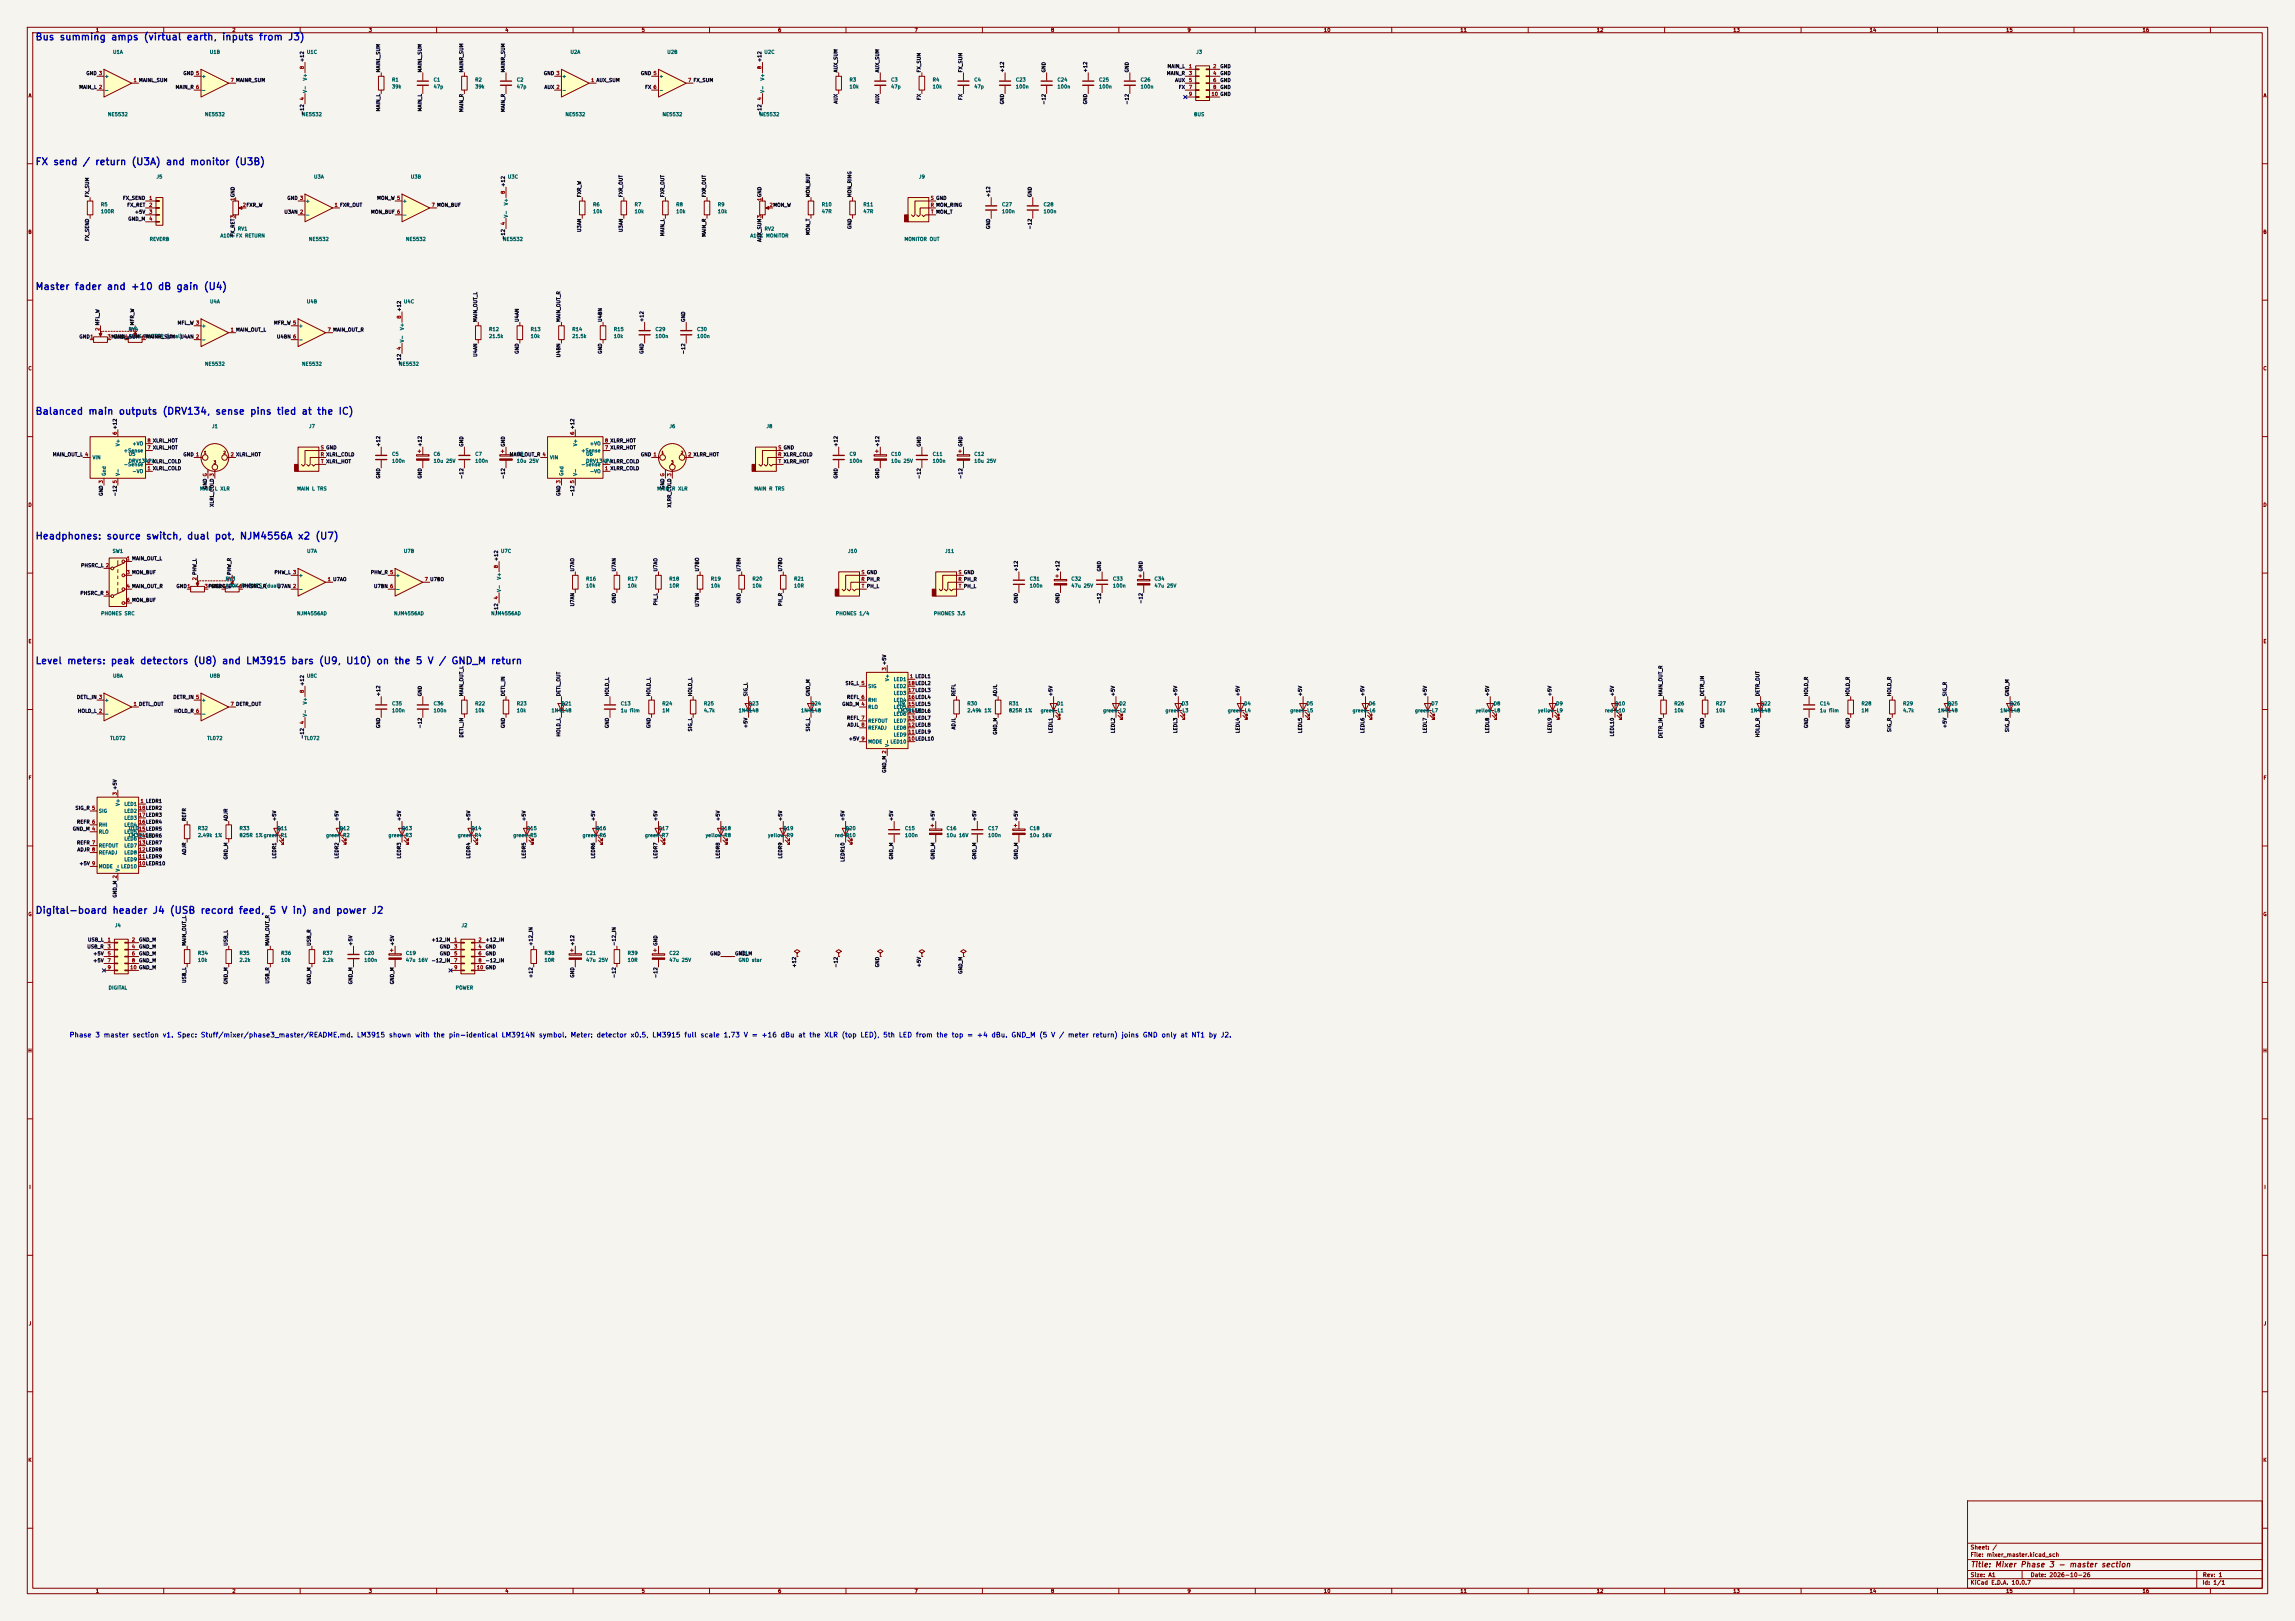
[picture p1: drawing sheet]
<svg xmlns="http://www.w3.org/2000/svg" width="841mm" height="594mm" viewBox="0 0 841 594" stroke-linecap="round" stroke-linejoin="round" font-family="sans-serif">
<defs><g id="words">
<g font-size="2.5" fill="#0000c2">
<text x="12.8" y="15.4">Bus summing amps (virtual earth, inputs from J3)</text>
<text x="12.8" y="61.1">FX send / return (U3A) and monitor (U3B)</text>
<text x="12.8" y="106.9">Master fader and +10 dB gain (U4)</text>
<text x="12.8" y="152.6">Balanced main outputs (DRV134, sense pins tied at the IC)</text>
<text x="12.8" y="198.3">Headphones: source switch, dual pot, NJM4556A x2 (U7)</text>
<text x="12.8" y="244">Level meters: peak detectors (U8) and LM3915 bars (U9, U10) on the 5 V / GND_M return</text>
<text x="12.8" y="335.5">Digital-board header J4 (USB record feed, 5 V in) and power J2</text>
</g>
<text font-size="2" fill="#840000" x="722" y="574.8">Title: Mixer Phase 3 - master section</text>
<text font-size="1.8" fill="#0000c2" x="25.3" y="380.6">Phase 3 master section v1. Spec: Stuff/mixer/phase3_master/README.md. LM3915 shown with the pin-identical LM3914N symbol. Meter: detector x0.5, LM3915 full scale 1.73 V = +16 dBu at the XLR (top LED), 5th LED from the top = +4 dBu. GND_M (5 V / meter return) joins GND only at NT1 by J2.</text>
<g font-size="1.5" fill="#840000">
<text x="721.9" y="568.1">Sheet: /</text>
<text x="721.9" y="570.8">File: mixer_master.kicad_sch</text>
<text x="721.9" y="581">KiCad E.D.A. 10.0.7</text>
<text x="721.9" y="578.2">Size: A1</text>
<text x="743.9" y="578.2">Date: 2026-10-26</text>
<text x="806.9" y="581">Id: 1/1</text>
<text x="807" y="578.2">Rev: 1</text>
</g>
<g font-size="1.3" fill="#840000">
<text x="35" y="12">1</text>
<text x="85" y="12">2</text>
<text x="135" y="12">3</text>
<text x="185" y="12">4</text>
<text x="235" y="12">5</text>
<text x="285" y="12">6</text>
<text x="335" y="12">7</text>
<text x="385" y="12">8</text>
<text x="435" y="12">9</text>
<text x="485" y="12">10</text>
<text x="535" y="12">11</text>
<text x="585" y="12">12</text>
<text x="635" y="12">13</text>
<text x="685" y="12">14</text>
<text x="735" y="12">15</text>
<text x="785" y="12">16</text>
<text x="10.3" y="36">A</text>
<text x="829.3" y="36">A</text>
<text x="10.2" y="86">B</text>
<text x="829.2" y="86">B</text>
<text x="10.2" y="136">C</text>
<text x="829.2" y="136">C</text>
<text x="10.2" y="186">D</text>
<text x="829.2" y="186">D</text>
<text x="10.3" y="236">E</text>
<text x="829.3" y="236">E</text>
<text x="10.3" y="286">F</text>
<text x="829.3" y="286">F</text>
<text x="10.2" y="336">G</text>
<text x="829.2" y="336">G</text>
<text x="10.2" y="386">H</text>
<text x="829.2" y="386">H</text>
<text x="10.6" y="436">I</text>
<text x="829.6" y="436">I</text>
<text x="10.4" y="486">J</text>
<text x="829.4" y="486">J</text>
<text x="10.2" y="536">K</text>
<text x="829.2" y="536">K</text>
<text x="35" y="584">1</text>
<text x="85" y="584">2</text>
<text x="135" y="584">3</text>
<text x="185" y="584">4</text>
<text x="235" y="584">5</text>
<text x="285" y="584">6</text>
<text x="335" y="584">7</text>
<text x="385" y="584">8</text>
<text x="435" y="584">9</text>
<text x="485" y="584">10</text>
<text x="535" y="584">11</text>
<text x="585" y="584">12</text>
<text x="635" y="584">13</text>
<text x="685" y="584">14</text>
<text x="735" y="584">15</text>
<text x="785" y="584">16</text>
</g>
<g font-size="1.3" fill="#006464">
<text x="41.2" y="20">U1A</text>
<text x="76.7" y="20">U1B</text>
<text x="112.3" y="20">U1C</text>
<text x="208.9" y="20">U2A</text>
<text x="244.3" y="20">U2B</text>
<text x="279.9" y="20">U2C</text>
<text x="438.2" y="20">J3</text>
<text x="38.2" y="28.9">+</text>
<text x="73.8" y="28.9">+</text>
<text x="112.7" y="29.7" transform="rotate(-90 112.7 29.7)">V+</text>
<text x="205.8" y="28.9">+</text>
<text x="241.4" y="28.9">+</text>
<text x="280.4" y="29.7" transform="rotate(-90 280.4 29.7)">V+</text>
<text x="38.2" y="34">-</text>
<text x="73.8" y="34">-</text>
<text x="112.7" y="34.2" transform="rotate(-90 112.7 34.2)">V-</text>
<text x="143.5" y="30.2">R1</text>
<text x="143.5" y="32.7">39k</text>
<text x="158.7" y="30.2">C1</text>
<text x="158.7" y="32.7">47p</text>
<text x="174" y="30.2">R2</text>
<text x="174" y="32.7">39k</text>
<text x="189.2" y="30.2">C2</text>
<text x="189.2" y="32.7">47p</text>
<text x="205.8" y="34">-</text>
<text x="241.4" y="34">-</text>
<text x="280.4" y="34.2" transform="rotate(-90 280.4 34.2)">V-</text>
<text x="311.1" y="30.2">R3</text>
<text x="311.1" y="32.7">10k</text>
<text x="326.4" y="30.2">C3</text>
<text x="326.4" y="32.7">47p</text>
<text x="341.6" y="30.2">R4</text>
<text x="341.6" y="32.7">10k</text>
<text x="356.9" y="30.2">C4</text>
<text x="356.9" y="32.7">47p</text>
<text x="372.1" y="30.2">C23</text>
<text x="372.1" y="32.7">100n</text>
<text x="387.3" y="30.2">C24</text>
<text x="387.3" y="32.7">100n</text>
<text x="402.6" y="30.2">C25</text>
<text x="402.6" y="32.7">100n</text>
<text x="417.8" y="30.2">C26</text>
<text x="417.8" y="32.7">100n</text>
<text x="39.4" y="42.9">NE5532</text>
<text x="75" y="42.9">NE5532</text>
<text x="110.5" y="42.9">NE5532</text>
<text x="207" y="42.9">NE5532</text>
<text x="242.6" y="42.9">NE5532</text>
<text x="278.2" y="42.9">NE5532</text>
<text x="437.4" y="42.9">BUS</text>
<text x="57.2" y="65.7">J5</text>
<text x="114.9" y="65.7">U3A</text>
<text x="150.4" y="65.7">U3B</text>
<text x="185.9" y="65.7">U3C</text>
<text x="336.6" y="65.7">J9</text>
<text x="36.8" y="75.9">R5</text>
<text x="111.9" y="74.6">+</text>
<text x="147.4" y="74.6">+</text>
<text x="186.4" y="75.4" transform="rotate(-90 186.4 75.4)">V+</text>
<text x="217.2" y="75.9">R6</text>
<text x="232.4" y="75.9">R7</text>
<text x="247.6" y="75.9">R8</text>
<text x="262.9" y="75.9">R9</text>
<text x="301" y="75.9">R10</text>
<text x="316.2" y="75.9">R11</text>
<text x="367" y="75.9">C27</text>
<text x="382.3" y="75.9">C28</text>
<text x="36.8" y="78.4">100R</text>
<text x="111.9" y="79.7">-</text>
<text x="147.4" y="79.7">-</text>
<text x="186.4" y="79.9" transform="rotate(-90 186.4 79.9)">V-</text>
<text x="217.2" y="78.4">10k</text>
<text x="232.4" y="78.4">10k</text>
<text x="247.6" y="78.4">10k</text>
<text x="262.9" y="78.4">10k</text>
<text x="301" y="78.4">47R</text>
<text x="316.2" y="78.4">47R</text>
<text x="367" y="78.4">100n</text>
<text x="382.3" y="78.4">100n</text>
<text x="54.7" y="88.6">REVERB</text>
<text x="80.6" y="87.3">A10K FX RETURN</text>
<text x="87" y="84.8">RV1</text>
<text x="113.1" y="88.6">NE5532</text>
<text x="148.6" y="88.6">NE5532</text>
<text x="184.2" y="88.6">NE5532</text>
<text x="274.8" y="87.3">A10K MONITOR</text>
<text x="280" y="84.8">RV2</text>
<text x="331.3" y="88.6">MONITOR OUT</text>
<text x="76.8" y="111.5">U4A</text>
<text x="112.3" y="111.5">U4B</text>
<text x="147.8" y="111.5">U4C</text>
<text x="47" y="121.6">RV4</text>
<text x="52.7" y="124.2">MASTER (dual)</text>
<text x="73.8" y="125.4">-</text>
<text x="73.8" y="120.3">+</text>
<text x="109.3" y="120.3">+</text>
<text x="109.3" y="125.4">-</text>
<text x="148.3" y="125.6" transform="rotate(-90 148.3 125.6)">V-</text>
<text x="148.3" y="121.1" transform="rotate(-90 148.3 121.1)">V+</text>
<text x="179.1" y="121.6">R12</text>
<text x="179.1" y="124.2">21.5k</text>
<text x="194.3" y="121.6">R13</text>
<text x="194.3" y="124.2">10k</text>
<text x="209.5" y="121.6">R14</text>
<text x="209.5" y="124.2">21.5k</text>
<text x="224.8" y="121.6">R15</text>
<text x="224.8" y="124.2">10k</text>
<text x="240" y="121.6">C29</text>
<text x="240" y="124.2">100n</text>
<text x="255.3" y="121.6">C30</text>
<text x="255.3" y="124.2">100n</text>
<text x="75" y="134.3">NE5532</text>
<text x="110.5" y="134.3">NE5532</text>
<text x="146.1" y="134.3">NE5532</text>
<text x="77.5" y="157.2">J1</text>
<text x="113.1" y="157.2">J7</text>
<text x="245.2" y="157.2">J6</text>
<text x="280.7" y="157.2">J8</text>
<text x="44.1" y="163.7" transform="rotate(-90 44.1 163.7)">V+</text>
<text x="45.2" y="166.1">+Sense</text>
<text x="47" y="167.3">U5</text>
<text x="48.4" y="163.5">+VO</text>
<text x="143.5" y="167.3">C5</text>
<text x="158.7" y="167.3">C6</text>
<text x="174" y="167.3">C7</text>
<text x="189.2" y="167.3">C8</text>
<text x="211.8" y="163.7" transform="rotate(-90 211.8 163.7)">V+</text>
<text x="212.9" y="166.1">+Sense</text>
<text x="214.6" y="167.3">U6</text>
<text x="216" y="163.5">+VO</text>
<text x="311.1" y="167.3">C9</text>
<text x="326.4" y="167.3">C10</text>
<text x="341.6" y="167.3">C11</text>
<text x="356.9" y="167.3">C12</text>
<text x="33.8" y="168.6">VIN</text>
<text x="45.2" y="171.1">-Sense</text>
<text x="47" y="169.9">DRV134PA</text>
<text x="48.4" y="173.7">-VO</text>
<text x="143.5" y="169.9">100n</text>
<text x="158.7" y="169.9">10u 25V</text>
<text x="174" y="169.9">100n</text>
<text x="189.2" y="169.9">10u 25V</text>
<text x="201.4" y="168.6">VIN</text>
<text x="212.9" y="171.1">-Sense</text>
<text x="214.6" y="169.9">DRV134PA</text>
<text x="216" y="173.7">-VO</text>
<text x="311.1" y="169.9">100n</text>
<text x="326.4" y="169.9">10u 25V</text>
<text x="341.6" y="169.9">100n</text>
<text x="356.9" y="169.9">10u 25V</text>
<text x="39.1" y="174.5" transform="rotate(-90 39.1 174.5)">Gnd</text>
<text x="44.1" y="174.5" transform="rotate(-90 44.1 174.5)">V-</text>
<text x="206.7" y="174.5" transform="rotate(-90 206.7 174.5)">Gnd</text>
<text x="211.8" y="174.5" transform="rotate(-90 211.8 174.5)">V-</text>
<text x="73.1" y="180">MAIN L XLR</text>
<text x="108.7" y="180">MAIN L TRS</text>
<text x="240.7" y="180">MAIN R XLR</text>
<text x="276.2" y="180">MAIN R TRS</text>
<text x="41.1" y="202.9">SW1</text>
<text x="112.4" y="202.9">U7A</text>
<text x="147.8" y="202.9">U7B</text>
<text x="183.4" y="202.9">U7C</text>
<text x="310.6" y="202.9">J10</text>
<text x="346.2" y="202.9">J11</text>
<text x="82.5" y="213.1">RV3</text>
<text x="88.3" y="215.6">PHONES (dual)</text>
<text x="109.3" y="211.8">+</text>
<text x="144.9" y="211.8">+</text>
<text x="183.8" y="212.6" transform="rotate(-90 183.8 212.6)">V+</text>
<text x="214.6" y="213.1">R16</text>
<text x="214.6" y="215.6">10k</text>
<text x="229.9" y="213.1">R17</text>
<text x="229.9" y="215.6">10k</text>
<text x="245.1" y="213.1">R18</text>
<text x="245.1" y="215.6">10R</text>
<text x="260.3" y="213.1">R19</text>
<text x="260.3" y="215.6">10k</text>
<text x="275.6" y="213.1">R20</text>
<text x="275.6" y="215.6">10k</text>
<text x="290.8" y="213.1">R21</text>
<text x="290.8" y="215.6">10R</text>
<text x="377.2" y="213.1">C31</text>
<text x="377.2" y="215.6">100n</text>
<text x="392.4" y="213.1">C32</text>
<text x="392.4" y="215.6">47u 25V</text>
<text x="407.7" y="213.1">C33</text>
<text x="407.7" y="215.6">100n</text>
<text x="422.9" y="213.1">C34</text>
<text x="422.9" y="215.6">47u 25V</text>
<text x="109.3" y="216.9">-</text>
<text x="144.9" y="216.9">-</text>
<text x="183.8" y="217.1" transform="rotate(-90 183.8 217.1)">V-</text>
<text x="36.9" y="225.8">PHONES SRC</text>
<text x="108.7" y="225.8">NJM4556AD</text>
<text x="144.3" y="225.8">NJM4556AD</text>
<text x="179.8" y="225.8">NJM4556AD</text>
<text x="306.1" y="225.8">PHONES 1/4</text>
<text x="342" y="225.8">PHONES 3.5</text>
<text x="41.2" y="248.6">U8A</text>
<text x="76.7" y="248.6">U8B</text>
<text x="112.3" y="248.6">U8C</text>
<text x="326.1" y="249.8" transform="rotate(-90 326.1 249.8)">V+</text>
<text x="327.3" y="249.9">LED1</text>
<text x="38.2" y="257.5">+</text>
<text x="73.8" y="257.5">+</text>
<text x="318" y="252.4">SIG</text>
<text x="318" y="257.5">RHI</text>
<text x="327.3" y="257.5">LED4</text>
<text x="327.3" y="255">LED3</text>
<text x="327.3" y="252.4">LED2</text>
<text x="38.2" y="262.6">-</text>
<text x="73.8" y="262.6">-</text>
<text x="112.7" y="262.8" transform="rotate(-90 112.7 262.8)">V-</text>
<text x="112.7" y="258.3" transform="rotate(-90 112.7 258.3)">V+</text>
<text x="143.5" y="258.8">C35</text>
<text x="143.5" y="261.3">100n</text>
<text x="158.7" y="258.8">C36</text>
<text x="158.7" y="261.3">100n</text>
<text x="174" y="258.8">R22</text>
<text x="174" y="261.3">10k</text>
<text x="189.2" y="258.8">R23</text>
<text x="189.2" y="261.3">10k</text>
<text x="201.9" y="261.3">1N4148</text>
<text x="205.6" y="258.8">D21</text>
<text x="227.3" y="258.8">C13</text>
<text x="227.3" y="261.3">1u film</text>
<text x="242.6" y="258.8">R24</text>
<text x="242.6" y="261.3">1M</text>
<text x="257.8" y="258.8">R25</text>
<text x="257.8" y="261.3">4.7k</text>
<text x="270.5" y="261.3">1N4148</text>
<text x="274.2" y="258.8">D23</text>
<text x="293.4" y="261.3">1N4148</text>
<text x="297.1" y="258.8">D24</text>
<text x="318" y="260">RLO</text>
<text x="327.3" y="262.6">LED6</text>
<text x="327.3" y="260">LED5</text>
<text x="328.9" y="258.8">U9</text>
<text x="328.9" y="261.3">LM3915N</text>
<text x="354.3" y="258.8">R30</text>
<text x="354.3" y="261.3">2.49k 1%</text>
<text x="369.6" y="258.8">R31</text>
<text x="369.6" y="261.3">825R 1%</text>
<text x="381.2" y="261.3">green L1</text>
<text x="387.2" y="258.8">D1</text>
<text x="404" y="261.3">green L2</text>
<text x="410" y="258.8">D2</text>
<text x="426.9" y="261.3">green L3</text>
<text x="432.9" y="258.8">D3</text>
<text x="449.8" y="261.3">green L4</text>
<text x="455.8" y="258.8">D4</text>
<text x="472.6" y="261.3">green L5</text>
<text x="478.6" y="258.8">D5</text>
<text x="495.5" y="261.3">green L6</text>
<text x="501.5" y="258.8">D6</text>
<text x="518.3" y="261.3">green L7</text>
<text x="524.3" y="258.8">D7</text>
<text x="540.6" y="261.3">yellow L8</text>
<text x="547.2" y="258.8">D8</text>
<text x="563.5" y="261.3">yellow L9</text>
<text x="570.1" y="258.8">D9</text>
<text x="588" y="261.3">red</text>
<text x="591.7" y="258.8">D10</text>
<text x="591.9" y="261.3">L10</text>
<text x="613.4" y="258.8">R26</text>
<text x="613.4" y="261.3">10k</text>
<text x="628.6" y="258.8">R27</text>
<text x="628.6" y="261.3">10k</text>
<text x="641.4" y="261.3">1N4148</text>
<text x="645" y="258.8">D22</text>
<text x="666.7" y="258.8">C14</text>
<text x="666.7" y="261.3">1u film</text>
<text x="682" y="258.8">R28</text>
<text x="682" y="261.3">1M</text>
<text x="697.2" y="258.8">R29</text>
<text x="697.2" y="261.3">4.7k</text>
<text x="709.9" y="261.3">1N4148</text>
<text x="713.6" y="258.8">D25</text>
<text x="732.8" y="261.3">1N4148</text>
<text x="736.5" y="258.8">D26</text>
<text x="318" y="265.1">REFOUT</text>
<text x="318" y="267.7">REFADJ</text>
<text x="327.3" y="267.7">LED8</text>
<text x="327.3" y="265.1">LED7</text>
<text x="40.2" y="271.5">TL072</text>
<text x="75.8" y="271.5">TL072</text>
<text x="111.4" y="271.5">TL072</text>
<text x="318" y="272.7">MODE</text>
<text x="326.1" y="273.8" transform="rotate(-90 326.1 273.8)">V-</text>
<text x="326.1" y="272.7">LED10</text>
<text x="327.3" y="270.2">LED9</text>
<text x="36" y="298.1">SIG</text>
<text x="44.1" y="295.5" transform="rotate(-90 44.1 295.5)">V+</text>
<text x="45.4" y="295.6">LED1</text>
<text x="45.4" y="298.1">LED2</text>
<text x="36" y="305.8">RLO</text>
<text x="36" y="303.2">RHI</text>
<text x="45.4" y="305.8">LED5</text>
<text x="45.4" y="303.2">LED4</text>
<text x="45.4" y="300.7">LED3</text>
<text x="47" y="304.5">U1015LEDR5</text>
<text x="72.4" y="304.5">R32</text>
<text x="87.6" y="304.5">R33</text>
<text x="101.5" y="304.5">D11</text>
<text x="124.3" y="304.5">D12</text>
<text x="147.2" y="304.5">D13</text>
<text x="172.6" y="304.5">D14</text>
<text x="192.9" y="304.5">D15</text>
<text x="218.3" y="304.5">D16</text>
<text x="241.2" y="304.5">D17</text>
<text x="264" y="304.5">D18</text>
<text x="286.9" y="304.5">D19</text>
<text x="309.8" y="304.5">D20</text>
<text x="331.5" y="304.5">C15</text>
<text x="346.7" y="304.5">C16</text>
<text x="361.9" y="304.5">C17</text>
<text x="377.2" y="304.5">C18</text>
<text x="36" y="310.8">REFOUT</text>
<text x="45.4" y="310.8">LED7</text>
<text x="45.4" y="308.3">LED6</text>
<text x="47" y="307">LM3915N</text>
<text x="72.4" y="307">2.49k 1%</text>
<text x="87.6" y="307">825R 1%green</text>
<text x="102.7" y="307">R1</text>
<text x="119.3" y="307">green</text>
<text x="125.6" y="307">R2</text>
<text x="142.2" y="307">green</text>
<text x="148.4" y="307">R3</text>
<text x="167.6" y="307">green</text>
<text x="173.8" y="307">R4</text>
<text x="187.9" y="307">green</text>
<text x="194.1" y="307">R5</text>
<text x="213.3" y="307">green</text>
<text x="219.5" y="307">R6</text>
<text x="236.2" y="307">green</text>
<text x="242.4" y="307">R7</text>
<text x="258.4" y="307">yellow</text>
<text x="265.3" y="307">R8</text>
<text x="281.3" y="307">yellow</text>
<text x="288.1" y="307">R9</text>
<text x="305.8" y="307">red R10</text>
<text x="331.5" y="307">100n</text>
<text x="346.7" y="307">10u 16V</text>
<text x="361.9" y="307">100n</text>
<text x="377.2" y="307">10u 16V</text>
<text x="36" y="313.4">REFADJ</text>
<text x="45.4" y="315.9">LED9</text>
<text x="45.4" y="313.4">LED8</text>
<text x="36" y="318.5">MODE</text>
<text x="44.1" y="319.6" transform="rotate(-90 44.1 319.6)">V-</text>
<text x="44.2" y="318.5">LED10</text>
<text x="42" y="340.1">J4</text>
<text x="169" y="340.1">J2</text>
<text x="72.4" y="350.2">R34</text>
<text x="72.4" y="352.8">10k</text>
<text x="87.6" y="350.2">R35</text>
<text x="87.6" y="352.8">2.2k</text>
<text x="102.9" y="350.2">R36</text>
<text x="102.9" y="352.8">10k</text>
<text x="118.1" y="350.2">R37</text>
<text x="118.1" y="352.8">2.2k</text>
<text x="133.3" y="350.2">C20</text>
<text x="133.3" y="352.8">100n</text>
<text x="148.6" y="350.2">C19</text>
<text x="148.6" y="352.8">47u 16V</text>
<text x="199.4" y="350.2">R38</text>
<text x="199.4" y="352.8">10R</text>
<text x="214.6" y="350.2">C21</text>
<text x="214.6" y="352.8">47u 25V</text>
<text x="229.9" y="350.2">R39</text>
<text x="229.9" y="352.8">10R</text>
<text x="245.1" y="350.2">C22</text>
<text x="245.1" y="352.8">47u 25V</text>
<text x="270.5" y="350.2">NT1</text>
<text x="270.5" y="352.8">GND star</text>
<text x="39.6" y="362.9">DIGITAL</text>
<text x="166.8" y="362.9">POWER</text>
</g>
<g font-size="1.3" fill="#0f0f0f">
<text x="111.6" y="22.9" transform="rotate(-90 111.6 22.9)">+12</text>
<text x="279.3" y="22.9" transform="rotate(-90 279.3 22.9)">+12</text>
<text x="31.5" y="27.8">GND 3</text>
<text x="67" y="27.8">GND 5</text>
<text x="139.6" y="26.7" transform="rotate(-90 139.6 26.7)">MAINL_SUM</text>
<text x="154.8" y="26.7" transform="rotate(-90 154.8 26.7)">MAINL_SUM</text>
<text x="170.1" y="26.7" transform="rotate(-90 170.1 26.7)">MAINR_SUM</text>
<text x="185.3" y="26.7" transform="rotate(-90 185.3 26.7)">MAINR_SUM</text>
<text x="199.1" y="27.8">GND 3</text>
<text x="234.7" y="27.8">GND 5</text>
<text x="307.2" y="26.7" transform="rotate(-90 307.2 26.7)">AUX_SUM</text>
<text x="322.5" y="26.7" transform="rotate(-90 322.5 26.7)">AUX_SUM</text>
<text x="337.7" y="26.7" transform="rotate(-90 337.7 26.7)">FX_SUM</text>
<text x="352.9" y="26.7" transform="rotate(-90 352.9 26.7)">FX_SUM</text>
<text x="368.2" y="26.7" transform="rotate(-90 368.2 26.7)">+12</text>
<text x="383.4" y="26.7" transform="rotate(-90 383.4 26.7)">GND</text>
<text x="398.7" y="26.7" transform="rotate(-90 398.7 26.7)">+12</text>
<text x="413.9" y="26.7" transform="rotate(-90 413.9 26.7)">GND</text>
<text x="427.4" y="27.8">MAIN_R</text>
<text x="427.6" y="25.3">MAIN_L</text>
<text x="447" y="25.3">GND</text>
<text x="447" y="27.8">GND</text>
<text x="28.9" y="32.9">MAIN_L 2</text>
<text x="64.2" y="32.9">MAIN_R 6</text>
<text x="199.3" y="32.9">AUX 2</text>
<text x="236.2" y="32.9">FX 6</text>
<text x="430.5" y="30.4">AUX</text>
<text x="431.8" y="32.9">FX</text>
<text x="447" y="32.9">GND</text>
<text x="447" y="30.4">GND</text>
<text x="139.6" y="41" transform="rotate(-90 139.6 41)">MAIN_L</text>
<text x="154.8" y="41" transform="rotate(-90 154.8 41)">MAIN_L</text>
<text x="170.1" y="41.2" transform="rotate(-90 170.1 41.2)">MAIN_R</text>
<text x="185.3" y="41.2" transform="rotate(-90 185.3 41.2)">MAIN_R</text>
<text x="307.2" y="38.1" transform="rotate(-90 307.2 38.1)">AUX</text>
<text x="322.5" y="38.1" transform="rotate(-90 322.5 38.1)">AUX</text>
<text x="337.7" y="36.8" transform="rotate(-90 337.7 36.8)">FX</text>
<text x="352.9" y="36.8" transform="rotate(-90 352.9 36.8)">FX</text>
<text x="368.2" y="38.4" transform="rotate(-90 368.2 38.4)">GND</text>
<text x="383.4" y="38.5" transform="rotate(-90 383.4 38.5)">-12</text>
<text x="398.7" y="38.4" transform="rotate(-90 398.7 38.4)">GND</text>
<text x="413.9" y="38.5" transform="rotate(-90 413.9 38.5)">-12</text>
<text x="111.6" y="42.3" transform="rotate(-90 111.6 42.3)">-12</text>
<text x="279.3" y="42.3" transform="rotate(-90 279.3 42.3)">-12</text>
<text x="185.3" y="68.6" transform="rotate(-90 185.3 68.6)">+12</text>
<text x="32.9" y="72.4" transform="rotate(-90 32.9 72.4)">FX_SUM</text>
<text x="44.9" y="73.5">FX_SEND</text>
<text x="46.5" y="76.1">FX_RET</text>
<text x="105.1" y="73.5">GND 3</text>
<text x="138" y="73.5">MON_W 5</text>
<text x="213.2" y="72.4" transform="rotate(-90 213.2 72.4)">FXR_W</text>
<text x="228.5" y="72.4" transform="rotate(-90 228.5 72.4)">FXR_OUT</text>
<text x="243.7" y="72.4" transform="rotate(-90 243.7 72.4)">FXR_OUT</text>
<text x="259" y="72.4" transform="rotate(-90 259 72.4)">FXR_OUT</text>
<text x="297.1" y="72.4" transform="rotate(-90 297.1 72.4)">MON_BUF</text>
<text x="312.3" y="72.4" transform="rotate(-90 312.3 72.4)">MON_RING</text>
<text x="363.1" y="72.4" transform="rotate(-90 363.1 72.4)">+12</text>
<text x="378.3" y="72.4" transform="rotate(-90 378.3 72.4)">GND</text>
<text x="46.8" y="81.2">GND_M</text>
<text x="49.2" y="78.6">+5V</text>
<text x="104" y="78.6">U3AN 2</text>
<text x="135.8" y="78.6">MON_BUF 6</text>
<text x="32.9" y="88.5" transform="rotate(-90 32.9 88.5)">FX_SEND</text>
<text x="86.2" y="86.9" transform="rotate(-90 86.2 86.9)">FX_RET3</text>
<text x="185.3" y="88" transform="rotate(-90 185.3 88)">-12</text>
<text x="213.2" y="85.2" transform="rotate(-90 213.2 85.2)">U3AN</text>
<text x="228.5" y="85.2" transform="rotate(-90 228.5 85.2)">U3AN</text>
<text x="243.7" y="86.7" transform="rotate(-90 243.7 86.7)">MAIN_L</text>
<text x="259" y="86.9" transform="rotate(-90 259 86.9)">MAIN_R</text>
<text x="279.3" y="88.8" transform="rotate(-90 279.3 88.8)">AUX_SUM3</text>
<text x="297.1" y="86.3" transform="rotate(-90 297.1 86.3)">MON_T</text>
<text x="312.3" y="84.1" transform="rotate(-90 312.3 84.1)">GND</text>
<text x="363.1" y="84.1" transform="rotate(-90 363.1 84.1)">GND</text>
<text x="378.3" y="84.2" transform="rotate(-90 378.3 84.2)">-12</text>
<text x="64.9" y="119.3">MFL_W 3</text>
<text x="100.2" y="119.3">MFR_W 5</text>
<text x="147.2" y="114.3" transform="rotate(-90 147.2 114.3)">+12</text>
<text x="175.1" y="118.1" transform="rotate(-90 175.1 118.1)">MAIN_OUT_L</text>
<text x="190.4" y="118.1" transform="rotate(-90 190.4 118.1)">U4AN</text>
<text x="205.6" y="118.1" transform="rotate(-90 205.6 118.1)">MAIN_OUT_R</text>
<text x="220.9" y="118.1" transform="rotate(-90 220.9 118.1)">U4BN</text>
<text x="236.1" y="118.1" transform="rotate(-90 236.1 118.1)">+12</text>
<text x="251.3" y="118.1" transform="rotate(-90 251.3 118.1)">GND</text>
<text x="28.9" y="124.3">GND1</text>
<text x="41.6" y="124.3">GND4A10K6MAINR_SUM</text>
<text x="65.9" y="124.3">U4AN 2</text>
<text x="101.3" y="124.3">U4BN 6</text>
<text x="175.1" y="130.9" transform="rotate(-90 175.1 130.9)">U4AN</text>
<text x="190.4" y="129.8" transform="rotate(-90 190.4 129.8)">GND</text>
<text x="205.6" y="131.1" transform="rotate(-90 205.6 131.1)">U4BN</text>
<text x="220.9" y="129.8" transform="rotate(-90 220.9 129.8)">GND</text>
<text x="236.1" y="129.8" transform="rotate(-90 236.1 129.8)">GND</text>
<text x="251.3" y="129.9" transform="rotate(-90 251.3 129.9)">-12</text>
<text x="147.2" y="133.8" transform="rotate(-90 147.2 133.8)">-12</text>
<text x="19.2" y="167.5">MAIN_OUT_L 4</text>
<text x="67" y="167.5">GND 1</text>
<text x="139.6" y="163.9" transform="rotate(-90 139.6 163.9)">+12</text>
<text x="154.8" y="163.9" transform="rotate(-90 154.8 163.9)">+12</text>
<text x="170.1" y="163.9" transform="rotate(-90 170.1 163.9)">GND</text>
<text x="185.3" y="163.9" transform="rotate(-90 185.3 163.9)">GND</text>
<text x="186.6" y="167.5">MAIN_OUT_R 4</text>
<text x="234.7" y="167.5">GND 1</text>
<text x="307.2" y="163.9" transform="rotate(-90 307.2 163.9)">+12</text>
<text x="322.5" y="163.9" transform="rotate(-90 322.5 163.9)">+12</text>
<text x="337.7" y="163.9" transform="rotate(-90 337.7 163.9)">GND</text>
<text x="352.9" y="163.9" transform="rotate(-90 352.9 163.9)">GND</text>
<text x="76.1" y="179.4" transform="rotate(-90 76.1 179.4)">GND G</text>
<text x="139.6" y="175.5" transform="rotate(-90 139.6 175.5)">GND</text>
<text x="154.8" y="175.5" transform="rotate(-90 154.8 175.5)">GND</text>
<text x="170.1" y="175.7" transform="rotate(-90 170.1 175.7)">-12</text>
<text x="185.3" y="175.7" transform="rotate(-90 185.3 175.7)">-12</text>
<text x="243.7" y="179.4" transform="rotate(-90 243.7 179.4)">GND G</text>
<text x="307.2" y="175.5" transform="rotate(-90 307.2 175.5)">GND</text>
<text x="322.5" y="175.5" transform="rotate(-90 322.5 175.5)">GND</text>
<text x="337.7" y="175.7" transform="rotate(-90 337.7 175.7)">-12</text>
<text x="352.9" y="175.7" transform="rotate(-90 352.9 175.7)">-12</text>
<text x="38" y="181.9" transform="rotate(-90 38 181.9)">GND 3</text>
<text x="43.1" y="182" transform="rotate(-90 43.1 182)">-12</text>
<text x="78.6" y="185.9" transform="rotate(-90 78.6 185.9)">XLRL_COLD 3</text>
<text x="205.6" y="181.9" transform="rotate(-90 205.6 181.9)">GND 3</text>
<text x="210.7" y="182" transform="rotate(-90 210.7 182)">-12</text>
<text x="246.3" y="186.1" transform="rotate(-90 246.3 186.1)">XLRR_COLD 3</text>
<text x="29.5" y="208.2">PHSRC_L 2</text>
<text x="182.8" y="205.8" transform="rotate(-90 182.8 205.8)">+12</text>
<text x="210.7" y="209.6" transform="rotate(-90 210.7 209.6)">U7AO</text>
<text x="225.9" y="209.6" transform="rotate(-90 225.9 209.6)">U7AN</text>
<text x="241.2" y="209.6" transform="rotate(-90 241.2 209.6)">U7AO</text>
<text x="256.4" y="209.6" transform="rotate(-90 256.4 209.6)">U7BO</text>
<text x="271.7" y="209.6" transform="rotate(-90 271.7 209.6)">U7BN</text>
<text x="286.9" y="209.6" transform="rotate(-90 286.9 209.6)">U7BO</text>
<text x="373.3" y="209.6" transform="rotate(-90 373.3 209.6)">+12</text>
<text x="388.5" y="209.6" transform="rotate(-90 388.5 209.6)">+12</text>
<text x="403.7" y="209.6" transform="rotate(-90 403.7 209.6)">GND</text>
<text x="419" y="209.6" transform="rotate(-90 419 209.6)">GND</text>
<text x="64.5" y="215.8">GND1</text>
<text x="77.2" y="215.8">GND4A10K6PHSRC_R</text>
<text x="100.4" y="210.7">PHW_L 3</text>
<text x="101.5" y="215.8">U7AN 2</text>
<text x="135.7" y="210.7">PHW_R 5</text>
<text x="136.9" y="215.8">U7BN 6</text>
<text x="29.3" y="218.3">PHSRC_R 5</text>
<text x="225.9" y="221.3" transform="rotate(-90 225.9 221.3)">GND</text>
<text x="241.2" y="222" transform="rotate(-90 241.2 222)">PH_L</text>
<text x="271.7" y="221.3" transform="rotate(-90 271.7 221.3)">GND</text>
<text x="373.3" y="221.3" transform="rotate(-90 373.3 221.3)">GND</text>
<text x="388.5" y="221.3" transform="rotate(-90 388.5 221.3)">GND</text>
<text x="403.7" y="221.4" transform="rotate(-90 403.7 221.4)">-12</text>
<text x="419" y="221.4" transform="rotate(-90 419 221.4)">-12</text>
<text x="182.8" y="225.2" transform="rotate(-90 182.8 225.2)">-12</text>
<text x="210.7" y="222.4" transform="rotate(-90 210.7 222.4)">U7AN</text>
<text x="256.4" y="222.5" transform="rotate(-90 256.4 222.5)">U7BN</text>
<text x="286.9" y="222.2" transform="rotate(-90 286.9 222.2)">PH_R</text>
<text x="111.6" y="251.5" transform="rotate(-90 111.6 251.5)">+12</text>
<text x="309.7" y="251.3">SIG_L 5</text>
<text x="28" y="256.4">DETL_IN 3</text>
<text x="63.3" y="256.4">DETR_IN 5</text>
<text x="139.6" y="255.3" transform="rotate(-90 139.6 255.3)">+12</text>
<text x="154.8" y="255.3" transform="rotate(-90 154.8 255.3)">GND</text>
<text x="170.1" y="255.3" transform="rotate(-90 170.1 255.3)">MAIN_OUT_L</text>
<text x="185.3" y="255.3" transform="rotate(-90 185.3 255.3)">DETL_IN</text>
<text x="205.6" y="255.3" transform="rotate(-90 205.6 255.3)">DETL_OUT</text>
<text x="223.4" y="255.3" transform="rotate(-90 223.4 255.3)">HOLD_L</text>
<text x="238.6" y="255.3" transform="rotate(-90 238.6 255.3)">HOLD_L</text>
<text x="253.9" y="255.3" transform="rotate(-90 253.9 255.3)">HOLD_L</text>
<text x="274.2" y="255.3" transform="rotate(-90 274.2 255.3)">SIG_L</text>
<text x="297.1" y="255.3" transform="rotate(-90 297.1 255.3)">GND_M</text>
<text x="310.2" y="256.4">REFL 6</text>
<text x="350.4" y="255.3" transform="rotate(-90 350.4 255.3)">REFL</text>
<text x="365.6" y="255.3" transform="rotate(-90 365.6 255.3)">ADJL</text>
<text x="386" y="255.3" transform="rotate(-90 386 255.3)">+5V</text>
<text x="408.8" y="255.3" transform="rotate(-90 408.8 255.3)">+5V</text>
<text x="431.7" y="255.3" transform="rotate(-90 431.7 255.3)">+5V</text>
<text x="454.5" y="255.3" transform="rotate(-90 454.5 255.3)">+5V</text>
<text x="477.4" y="255.3" transform="rotate(-90 477.4 255.3)">+5V</text>
<text x="500.3" y="255.3" transform="rotate(-90 500.3 255.3)">+5V</text>
<text x="523.1" y="255.3" transform="rotate(-90 523.1 255.3)">+5V</text>
<text x="546" y="255.3" transform="rotate(-90 546 255.3)">+5V</text>
<text x="568.8" y="255.3" transform="rotate(-90 568.8 255.3)">+5V</text>
<text x="591.7" y="255.3" transform="rotate(-90 591.7 255.3)">+5V</text>
<text x="609.5" y="255.3" transform="rotate(-90 609.5 255.3)">MAIN_OUT_R</text>
<text x="624.7" y="255.3" transform="rotate(-90 624.7 255.3)">DETR_IN</text>
<text x="645" y="255.3" transform="rotate(-90 645 255.3)">DETR_OUT</text>
<text x="662.8" y="255.3" transform="rotate(-90 662.8 255.3)">HOLD_R</text>
<text x="678.1" y="255.3" transform="rotate(-90 678.1 255.3)">HOLD_R</text>
<text x="693.3" y="255.3" transform="rotate(-90 693.3 255.3)">HOLD_R</text>
<text x="713.6" y="255.3" transform="rotate(-90 713.6 255.3)">SIG_R</text>
<text x="736.5" y="255.3" transform="rotate(-90 736.5 255.3)">GND_M</text>
<text x="28.4" y="261.5">HOLD_L 2</text>
<text x="63.7" y="261.5">HOLD_R 6</text>
<text x="308.4" y="259">GND_M 4</text>
<text x="139.6" y="267" transform="rotate(-90 139.6 267)">GND</text>
<text x="154.8" y="267.1" transform="rotate(-90 154.8 267.1)">-12</text>
<text x="185.3" y="267" transform="rotate(-90 185.3 267)">GND</text>
<text x="223.4" y="267" transform="rotate(-90 223.4 267)">GND</text>
<text x="238.6" y="267" transform="rotate(-90 238.6 267)">GND</text>
<text x="253.9" y="268.2" transform="rotate(-90 253.9 268.2)">SIG_L</text>
<text x="274.2" y="267" transform="rotate(-90 274.2 267)">+5V</text>
<text x="297.1" y="268.2" transform="rotate(-90 297.1 268.2)">SIG_L</text>
<text x="310.2" y="264">REFL 7</text>
<text x="310.4" y="266.6">ADJL 8</text>
<text x="350.4" y="267.5" transform="rotate(-90 350.4 267.5)">ADJL</text>
<text x="365.6" y="269.4" transform="rotate(-90 365.6 269.4)">GND_M</text>
<text x="386" y="268.8" transform="rotate(-90 386 268.8)">LEDL1</text>
<text x="408.8" y="268.8" transform="rotate(-90 408.8 268.8)">LEDL2</text>
<text x="431.7" y="268.8" transform="rotate(-90 431.7 268.8)">LEDL3</text>
<text x="454.5" y="268.8" transform="rotate(-90 454.5 268.8)">LEDL4</text>
<text x="477.4" y="268.8" transform="rotate(-90 477.4 268.8)">LEDL5</text>
<text x="500.3" y="268.8" transform="rotate(-90 500.3 268.8)">LEDL6</text>
<text x="523.1" y="268.8" transform="rotate(-90 523.1 268.8)">LEDL7</text>
<text x="546" y="268.8" transform="rotate(-90 546 268.8)">LEDL8</text>
<text x="568.8" y="268.8" transform="rotate(-90 568.8 268.8)">LEDL9</text>
<text x="624.7" y="267" transform="rotate(-90 624.7 267)">GND</text>
<text x="662.8" y="267" transform="rotate(-90 662.8 267)">GND</text>
<text x="678.1" y="267" transform="rotate(-90 678.1 267)">GND</text>
<text x="693.3" y="268.4" transform="rotate(-90 693.3 268.4)">SIG_R</text>
<text x="713.6" y="267" transform="rotate(-90 713.6 267)">+5V</text>
<text x="736.5" y="268.4" transform="rotate(-90 736.5 268.4)">SIG_R</text>
<text x="111.6" y="270.9" transform="rotate(-90 111.6 270.9)">-12</text>
<text x="170.1" y="270.4" transform="rotate(-90 170.1 270.4)">DETL_IN</text>
<text x="205.6" y="270.1" transform="rotate(-90 205.6 270.1)">HOLD_L</text>
<text x="310.9" y="271.7">+5V 9</text>
<text x="591.7" y="270" transform="rotate(-90 591.7 270)">LEDL10</text>
<text x="609.5" y="270.7" transform="rotate(-90 609.5 270.7)">DETR_IN</text>
<text x="645" y="270.3" transform="rotate(-90 645 270.3)">HOLD_R</text>
<text x="325" y="283.4" transform="rotate(-90 325 283.4)">GND_M 2</text>
<text x="27.5" y="297.1">SIG_R 5</text>
<text x="26.5" y="304.7">GND_M 4</text>
<text x="28" y="302.1">REFR 6</text>
<text x="68.5" y="301" transform="rotate(-90 68.5 301)">REFR</text>
<text x="83.7" y="301" transform="rotate(-90 83.7 301)">ADJR</text>
<text x="101.5" y="301" transform="rotate(-90 101.5 301)">+5V</text>
<text x="124.3" y="301" transform="rotate(-90 124.3 301)">+5V</text>
<text x="147.2" y="301" transform="rotate(-90 147.2 301)">+5V</text>
<text x="172.6" y="301" transform="rotate(-90 172.6 301)">+5V</text>
<text x="192.9" y="301" transform="rotate(-90 192.9 301)">+5V</text>
<text x="218.3" y="301" transform="rotate(-90 218.3 301)">+5V</text>
<text x="241.2" y="301" transform="rotate(-90 241.2 301)">+5V</text>
<text x="264" y="301" transform="rotate(-90 264 301)">+5V</text>
<text x="286.9" y="301" transform="rotate(-90 286.9 301)">+5V</text>
<text x="309.8" y="301" transform="rotate(-90 309.8 301)">+5V</text>
<text x="327.5" y="301" transform="rotate(-90 327.5 301)">+5V</text>
<text x="342.8" y="301" transform="rotate(-90 342.8 301)">+5V</text>
<text x="358" y="301" transform="rotate(-90 358 301)">+5V</text>
<text x="373.3" y="301" transform="rotate(-90 373.3 301)">+5V</text>
<text x="28" y="309.8">REFR 7</text>
<text x="28.2" y="312.3">ADJR 8</text>
<text x="28.9" y="317.4">+5V 9</text>
<text x="68.5" y="313.4" transform="rotate(-90 68.5 313.4)">ADJR</text>
<text x="83.7" y="315.1" transform="rotate(-90 83.7 315.1)">GND_M</text>
<text x="101.5" y="314.8" transform="rotate(-90 101.5 314.8)">LEDR1</text>
<text x="124.3" y="314.8" transform="rotate(-90 124.3 314.8)">LEDR2</text>
<text x="147.2" y="314.8" transform="rotate(-90 147.2 314.8)">LEDR3</text>
<text x="172.6" y="314.8" transform="rotate(-90 172.6 314.8)">LEDR4</text>
<text x="192.9" y="314.8" transform="rotate(-90 192.9 314.8)">LEDR5</text>
<text x="218.3" y="314.8" transform="rotate(-90 218.3 314.8)">LEDR6</text>
<text x="241.2" y="314.8" transform="rotate(-90 241.2 314.8)">LEDR7</text>
<text x="264" y="314.8" transform="rotate(-90 264 314.8)">LEDR8</text>
<text x="286.9" y="314.8" transform="rotate(-90 286.9 314.8)">LEDR9</text>
<text x="309.8" y="316" transform="rotate(-90 309.8 316)">LEDR10</text>
<text x="327.5" y="315.1" transform="rotate(-90 327.5 315.1)">GND_M</text>
<text x="342.8" y="315.1" transform="rotate(-90 342.8 315.1)">GND_M</text>
<text x="358" y="315.1" transform="rotate(-90 358 315.1)">GND_M</text>
<text x="373.3" y="315.1" transform="rotate(-90 373.3 315.1)">GND_M</text>
<text x="43.1" y="329.1" transform="rotate(-90 43.1 329.1)">GND_M 2</text>
<text x="31.8" y="347.9">USB_R</text>
<text x="32.1" y="345.3">USB_L</text>
<text x="50.8" y="345.3">GND_M</text>
<text x="50.8" y="347.9">GND_M</text>
<text x="68.5" y="346.7" transform="rotate(-90 68.5 346.7)">MAIN_OUT_L</text>
<text x="83.7" y="346.7" transform="rotate(-90 83.7 346.7)">USB_L</text>
<text x="98.9" y="346.7" transform="rotate(-90 98.9 346.7)">MAIN_OUT_R</text>
<text x="114.2" y="346.7" transform="rotate(-90 114.2 346.7)">USB_R</text>
<text x="129.4" y="346.7" transform="rotate(-90 129.4 346.7)">+5V</text>
<text x="144.7" y="346.7" transform="rotate(-90 144.7 346.7)">+5V</text>
<text x="158" y="345.3">+12_IN</text>
<text x="161" y="347.9">GND</text>
<text x="177.8" y="345.3">+12_IN</text>
<text x="177.8" y="347.9">GND</text>
<text x="195.5" y="346.7" transform="rotate(-90 195.5 346.7)">+12_IN</text>
<text x="210.7" y="346.7" transform="rotate(-90 210.7 346.7)">+12</text>
<text x="225.9" y="346.7" transform="rotate(-90 225.9 346.7)">-12_IN</text>
<text x="241.2" y="346.7" transform="rotate(-90 241.2 346.7)">GND</text>
<text x="34" y="350.4">+5V</text>
<text x="34" y="352.9">+5V</text>
<text x="50.8" y="350.4">GND_M</text>
<text x="50.8" y="352.9">GND_M</text>
<text x="158" y="352.9">-12_IN</text>
<text x="161" y="350.4">GND</text>
<text x="177.8" y="350.4">GND</text>
<text x="177.8" y="352.9">-12_IN</text>
<text x="260.1" y="350.4">GND</text>
<text x="269.2" y="350.4">GND_M</text>
<text x="195.5" y="358.5" transform="rotate(-90 195.5 358.5)">+12</text>
<text x="210.7" y="358.4" transform="rotate(-90 210.7 358.4)">GND</text>
<text x="225.9" y="358.5" transform="rotate(-90 225.9 358.5)">-12</text>
<text x="241.2" y="358.5" transform="rotate(-90 241.2 358.5)">-12</text>
<text x="292" y="354.7" transform="rotate(-90 292 354.7)">+12</text>
<text x="307.2" y="354.7" transform="rotate(-90 307.2 354.7)">-12</text>
<text x="322.5" y="354.6" transform="rotate(-90 322.5 354.6)">GND</text>
<text x="337.7" y="354.6" transform="rotate(-90 337.7 354.6)">+5V</text>
<text x="352.9" y="357" transform="rotate(-90 352.9 357)">GND_M</text>
<text x="68.5" y="360.4" transform="rotate(-90 68.5 360.4)">USB_L</text>
<text x="83.7" y="360.8" transform="rotate(-90 83.7 360.8)">GND_M</text>
<text x="98.9" y="360.6" transform="rotate(-90 98.9 360.6)">USB_R</text>
<text x="114.2" y="360.8" transform="rotate(-90 114.2 360.8)">GND_M</text>
<text x="129.4" y="360.8" transform="rotate(-90 129.4 360.8)">GND_M</text>
<text x="144.7" y="360.8" transform="rotate(-90 144.7 360.8)">GND_M</text>
</g>
<g font-size="1.3" fill="#a90000">
<text x="111.6" y="25.5" transform="rotate(-90 111.6 25.5)">8</text>
<text x="279.3" y="25.5" transform="rotate(-90 279.3 25.5)">8</text>
<text x="435.5" y="25.3">1</text>
<text x="435.5" y="27.8">3</text>
<text x="444.4" y="25.3">2</text>
<text x="444.4" y="27.8">4</text>
<text x="48.8" y="30.3">1 MAINL_SUM</text>
<text x="84.4" y="30.3">7 MAINR_SUM</text>
<text x="216.4" y="30.3">1 AUX_SUM</text>
<text x="252" y="30.3">7 FX_SUM</text>
<text x="435.5" y="30.3">5</text>
<text x="435.5" y="32.9">7</text>
<text x="435.5" y="35.4">9</text>
<text x="443.8" y="35.4">10 GND</text>
<text x="444.4" y="30.3">6</text>
<text x="444.4" y="32.9">8</text>
<text x="111.6" y="36.9" transform="rotate(-90 111.6 36.9)">4</text>
<text x="279.3" y="36.9" transform="rotate(-90 279.3 36.9)">4</text>
<text x="185.3" y="71.2" transform="rotate(-90 185.3 71.2)">8</text>
<text x="54.5" y="73.5">1</text>
<text x="54.5" y="76.1">2</text>
<text x="86.2" y="73.8" transform="rotate(-90 86.2 73.8)">1GND</text>
<text x="88.8" y="76.1">2FXR_W</text>
<text x="122.5" y="76.1">1 FXR_OUT</text>
<text x="158" y="76.1">7 MON_BUF</text>
<text x="279.3" y="73.8" transform="rotate(-90 279.3 73.8)">1GND</text>
<text x="281.8" y="76.1">2MON_W</text>
<text x="340.9" y="76.1">R MON_RING</text>
<text x="340.9" y="73.5">S GND</text>
<text x="54.5" y="78.6">3</text>
<text x="54.5" y="81.1">4</text>
<text x="185.3" y="82.6" transform="rotate(-90 185.3 82.6)">4</text>
<text x="341" y="78.6">T MON_T</text>
<text x="147.2" y="116.9" transform="rotate(-90 147.2 116.9)">8</text>
<text x="36.7" y="121.4" transform="rotate(-90 36.7 121.4)">2 MFL_W</text>
<text x="39.3" y="124.3">3MAINL_SUM</text>
<text x="49.4" y="121.4" transform="rotate(-90 49.4 121.4)">5 MFR_W</text>
<text x="84.4" y="121.8">1 MAIN_OUT_L</text>
<text x="119.9" y="121.8">7 MAIN_OUT_R</text>
<text x="147.2" y="128.4" transform="rotate(-90 147.2 128.4)">4</text>
<text x="43" y="159.5" transform="rotate(-90 43 159.5)">6 +12</text>
<text x="210.7" y="159.5" transform="rotate(-90 210.7 159.5)">6 +12</text>
<text x="53.9" y="165">7 XLRL_HOT</text>
<text x="53.9" y="162.4">8 XLRL_HOT</text>
<text x="84.4" y="167.5">2 XLRL_HOT</text>
<text x="117.3" y="167.5">R XLRL_COLD</text>
<text x="117.4" y="165">S GND</text>
<text x="221.5" y="165">7 XLRR_HOT</text>
<text x="221.5" y="162.4">8 XLRR_HOT</text>
<text x="252" y="167.5">2 XLRR_HOT</text>
<text x="285" y="167.5">R XLRR_COLD</text>
<text x="285" y="165">S GND</text>
<text x="53.9" y="172.6">1 XLRL_COLD</text>
<text x="53.9" y="170">2 XLRL_COLD</text>
<text x="117.5" y="170">T XLRL_HOT</text>
<text x="221.5" y="172.6">1 XLRR_COLD</text>
<text x="221.5" y="170">2 XLRR_COLD</text>
<text x="285.1" y="170">T XLRR_HOT</text>
<text x="43" y="177.3" transform="rotate(-90 43 177.3)">5</text>
<text x="210.7" y="177.3" transform="rotate(-90 210.7 177.3)">5</text>
<text x="46.3" y="205.6">1 MAIN_OUT_L</text>
<text x="182.7" y="208.4" transform="rotate(-90 182.7 208.4)">8</text>
<text x="46.3" y="210.7">3 MON_BUF</text>
<text x="46.3" y="215.8">4 MAIN_OUT_R</text>
<text x="72.3" y="212.8" transform="rotate(-90 72.3 212.8)">2 PHW_L</text>
<text x="74.8" y="215.8">3PHSRC_L</text>
<text x="85" y="212.8" transform="rotate(-90 85 212.8)">5 PHW_R</text>
<text x="119.9" y="213.2">1 U7AO</text>
<text x="155.5" y="213.2">7 U7BO</text>
<text x="315.5" y="213.2">R PH_R</text>
<text x="315.5" y="210.7">S GND</text>
<text x="315.6" y="215.8">T PH_L</text>
<text x="351" y="213.2">R PH_R</text>
<text x="351.1" y="210.7">S GND</text>
<text x="351.2" y="215.8">T PH_L</text>
<text x="46.3" y="220.8">6 MON_BUF</text>
<text x="182.7" y="219.8" transform="rotate(-90 182.7 219.8)">4</text>
<text x="325" y="245.8" transform="rotate(-90 325 245.8)">3 +5V</text>
<text x="332.7" y="251.3">18LEDL2</text>
<text x="333.3" y="248.8">1 LEDL1</text>
<text x="111.6" y="254.1" transform="rotate(-90 111.6 254.1)">8</text>
<text x="332.7" y="256.4">16LEDL4</text>
<text x="332.7" y="253.9">17LEDL3</text>
<text x="48.8" y="258.9">1 DETL_OUT</text>
<text x="84.4" y="258.9">7 DETR_OUT</text>
<text x="332.7" y="261.5">14LEDL6</text>
<text x="332.7" y="258.9">15LEDL5</text>
<text x="111.6" y="265.5" transform="rotate(-90 111.6 265.5)">4</text>
<text x="332.7" y="269.1">11LEDL9</text>
<text x="332.7" y="266.6">12LEDL8</text>
<text x="332.7" y="264">13LEDL7</text>
<text x="332.7" y="271.6">10LEDL10</text>
<text x="43" y="291.6" transform="rotate(-90 43 291.6)">3 +5V</text>
<text x="50.7" y="299.6">17LEDR3</text>
<text x="50.7" y="297">18LEDR2</text>
<text x="51.3" y="294.5">1 LEDR1</text>
<text x="50.7" y="302.1">16LEDR4</text>
<text x="50.7" y="309.7">13LEDR7</text>
<text x="50.7" y="307.2">14LEDR6</text>
<text x="50.7" y="317.4">10LEDR10</text>
<text x="50.7" y="314.8">11LEDR9</text>
<text x="50.7" y="312.3">12LEDR8</text>
<text x="39.3" y="345.3">1</text>
<text x="39.3" y="347.8">3</text>
<text x="48.2" y="345.3">2</text>
<text x="48.2" y="347.8">4</text>
<text x="166.3" y="345.3">1</text>
<text x="166.3" y="347.8">3</text>
<text x="175.2" y="345.3">2</text>
<text x="175.2" y="347.8">4</text>
<text x="39.3" y="350.4">5</text>
<text x="39.3" y="352.9">7</text>
<text x="48.2" y="350.4">6</text>
<text x="48.2" y="352.9">8</text>
<text x="166.3" y="350.4">5</text>
<text x="166.3" y="352.9">7</text>
<text x="175.2" y="350.4">6</text>
<text x="175.2" y="352.9">8</text>
<text x="39.3" y="355.5">9</text>
<text x="47.6" y="355.5">10 GND_M</text>
<text x="166.3" y="355.5">9</text>
<text x="174.6" y="355.5">10 GND</text>
</g>
<g font-size="1" fill="#840000">
<text x="74.6" y="166.6">1</text>
<text x="81.7" y="166.6">2</text>
<text x="242.2" y="166.6">1</text>
<text x="249.4" y="166.6">2</text>
<text x="78.2" y="170.2">3</text>
<text x="245.8" y="170.2">3</text>
</g>
</g></defs>
<path d="M0 0h841v594h-841z" fill="#f5f4ef" stroke="#f5f4ef" stroke-width=".37"/>
<g fill="none" stroke="#840000" stroke-width=".37">
<path d="M10 10h821v574h-821zM12 12h817v570h-817zM60 10v2M110 10v2M160 10v2M210 10v2M260 10v2M310 10v2M360 10v2M410 10v2M460 10v2M510 10v2"/>
<path d="M560 10v2M610 10v2M660 10v2M710 10v2M760 10v2M810 10v2M10 60h2M829 60h2M10 110h2M236.2 118.1v2.8M829 110h2M236.2 122.9v2.8"/>
<path d="M10 160h2M829 160h2M10 210h2M829 210h2M10 260h2M692.4 256.5h2v5.1h-2zM693.4 255.3v1.2M829 260h2M693.4 261.6v1.3M10 310h2M829 310h2M10 360h2"/>
<path d="M829 360h2M10 410h2M829 410h2M10 460h2M829 460h2M10 510h2M829 510h2M10 560h2M721 550h108v32h-108zM829 560h2M721 578.5h108M721 575.5h108"/>
<path d="M721 571.5h108M721 565.5h108M741 575.5v3M805 575.5v6.5M60 582v2M110 582v2M160 582v2M210 582v2M260 582v2M310 582v2M360 582v2M410 582v2"/>
<path d="M460 582v2M510 582v2M560 582v2M610 582v2M660 582v2M710 582v2M760 582v2M810 582v2"/>
</g>
<path d="M234.2 121.2h4.1M234.2 122.7h4.1" fill="none" stroke="#840000" stroke-width=".51"/>
<path d="M147.3 71.1l10.2 5.1-10.2 5.1z" fill="#ffffc2"/>
<path d="M414 26.7v2.8M414 31.5v2.8M144.8 73.7h2.5M144.8 78.7h2.5M147.3 71.1l10.2 5.1-10.2 5.1zM157.5 76.2h2.5M183.1 166.6h4.6v.5h-4.6zM183.6 165.4h1.1M184.1 164.8v1.1M185.4 163.8v2.8M185.4 168.7v2.7" fill="none" stroke="#840000" stroke-width=".37"/>
<path d="M412 29.7h4.1M412 31.2h4.1" fill="none" stroke="#840000" stroke-width=".51"/>
<path d="M183.1 168.1h4.6v.6h-4.6z" fill="#840000" stroke="#840000" stroke-width=".37"/>
<path d="M205.7 25.4l10.2 5.1-10.2 5.1z" fill="#ffffc2"/>
<path d="M203.2 33h2.5M203.2 27.9h2.5M205.7 25.4l10.2 5.1-10.2 5.1zM215.9 30.5h2.5M220 119.4h2v5.1h-2zM221 118.1v1.3M251.5 118.1v2.8M221 124.5v1.2M251.5 122.9v2.8" fill="none" stroke="#840000" stroke-width=".37"/>
<path d="M249.4 121.2h4.1M249.4 122.7h4.1" fill="none" stroke="#840000" stroke-width=".51"/>
<path d="M241.3 25.4l10.2 5.1-10.2 5.1z" fill="#ffffc2"/>
<g fill="none" stroke="#840000" stroke-width=".37">
<path d="M238.8 27.9h2.5M238.8 33h2.5M241.3 25.4l10.2 5.1-10.2 5.1zM251.5 30.5h2.5M279.4 22.9v3.8M279.4 34.3v3.8M306.3 27.9h2.1v5.1h-2.1zM307.3 26.7v1.2M307.3 33v1.3M185.4 68.6v3.8M311.4 73.7h2v5h-2zM312.4 72.4v1.3"/>
<path d="M312.4 78.7v1.3M185.4 80v3.8M189.5 119.4h2v5.1h-2zM190.5 118.1v1.3M204.7 119.4h2.1v5.1h-2.1zM205.7 118.1v1.3M190.5 124.5v1.2M205.7 124.5v1.2M170.2 163.8v2.8M170.2 168.7v2.7M307.3 163.8v2.8M307.3 168.7v2.7"/>
<path d="M320.3 166.6h4.6v.5h-4.6zM320.8 165.4h1M321.3 164.8v1.1M322.6 163.8v2.8M322.6 168.7v2.7M453.4 257.8h2.5l-1.2 2.5zM454.7 255.3v7.6M608.6 256.5h2v5.1h-2zM609.6 255.3v1.2M643.9 257.8h2.5l-1.2 2.5zM645.2 255.3v7.6M453.4 260.3h2.5"/>
<path d="M455.4 262.1l1.5 1.6v-.8v.8h-.7M455.4 260.9l1.5 1.5v-.8v.8h-.7M609.6 261.6v1.3M643.9 260.3h2.5"/>
</g>
<path d="M168.1 166.9h4.1M168.1 168.4h4.1M305.3 166.9h4.1M305.3 168.4h4.1" fill="none" stroke="#840000" stroke-width=".51"/>
<path d="M320.3 168.1h4.6v.6h-4.6z" fill="#840000" stroke="#840000" stroke-width=".37"/>
<path d="M332.7 72.4h7.7v8.9h-7.7z" fill="#ffffc2"/>
<path d="M331.5 78.7h1.2v2.6h-1.2z" fill="#840000" stroke="#840000" stroke-width=".37"/>
<path d="M332.7 72.4h7.7v8.9h-7.7zM337.8 78.7l.7 .7 .6-.7h3.8M342.9 76.2h-5.7v2.5l-.7 .7-.6-.7M342.9 73.7h-7.6v5l-.7 .7-.6-.7" fill="none" stroke="#840000" stroke-width=".37"/>
<path d="M73.7 25.4l10.1 5.1-10.1 5.1z" fill="#ffffc2"/>
<g fill="none" stroke="#840000" stroke-width=".37">
<path d="M71.1 27.9h2.6M71.1 33h2.6M73.7 25.4l10.1 5.1-10.1 5.1zM83.8 30.5h2.6M71.1 167.6h3.1M76.2 172.1v3.2M78.7 172.2v3.1M83.3 167.6h3.1M623.8 256.5h2.1v5.1h-2.1zM624.8 255.3v1.2M712.5 257.8h2.5l-1.3 2.5zM713.7 255.3v7.6"/>
<path d="M624.8 261.6v1.3M712.5 260.3h2.5"/>
<circle cx="75.2" cy="167.6" r="1.02"/>
<circle cx="78.7" cy="167.6" r="5.1"/>
<circle cx="78.7" cy="171.2" r="1.02"/>
<circle cx="82.3" cy="167.6" r="1.02"/>
</g>
<circle cx="78.7" cy="167.6" r="5.1" fill="#ffffc2" stroke="#ffffc2" stroke-width=".37"/>
<path d="M109.2 163.8h7.6v8.9h-7.6z" fill="#ffffc2"/>
<path d="M107.9 170.2h1.3v2.5h-1.3z" fill="#840000" stroke="#840000" stroke-width=".37"/>
<path d="M109.2 163.8h7.6v8.9h-7.6zM114.3 170.2l.6 .6 .7-.6h3.8M119.4 167.6h-5.7v2.6l-.7 .6-.6-.6M119.4 165.1h-7.6v5.1l-.7 .6-.6-.6" fill="none" stroke="#840000" stroke-width=".37"/>
<path d="M276.9 163.8h7.6v8.9h-7.6z" fill="#ffffc2"/>
<path d="M275.6 170.2h1.3v2.5h-1.3z" fill="#840000" stroke="#840000" stroke-width=".37"/>
<g fill="none" stroke="#840000" stroke-width=".37">
<path d="M212.3 73.7h2.1v5h-2.1zM213.4 72.4v1.3M213.4 78.7v1.3M242.8 73.7h2.1v5h-2.1zM243.8 72.4v1.3M243.8 78.7v1.3M258.1 73.7h2v5h-2zM259.1 72.4v1.3M259.1 78.7v1.3M276.9 163.8h7.6v8.9h-7.6zM281.9 170.2l.7 .6 .6-.6h3.8M287 167.6h-5.7v2.6l-.6 .6-.7-.6"/>
<path d="M287 165.1h-7.6v5.1l-.6 .6-.7-.6M735.3 257.8h2.6l-1.3 2.5zM736.6 255.3v7.6M735.3 260.3h2.6"/>
</g>
<path d="M111.8 71.1l10.1 5.1-10.1 5.1z" fill="#ffffc2"/>
<g fill="none" stroke="#840000" stroke-width=".37">
<path d="M169.2 27.9h2v5.1h-2zM170.2 26.7v1.2M170.2 33v1.3M185.4 26.7v2.8M185.4 31.5v2.8M322.6 26.7v2.8M322.6 31.5v2.8M336.8 27.9h2v5.1h-2zM337.8 26.7v1.2M337.8 33v1.3M32 73.7h2v5h-2zM33 72.4v1.3"/>
<path d="M33 78.7v1.3M85.3 73.7h2.1v5h-2.1zM86.4 72.4v1.3M86.4 78.7v1.3M87.9 76.2h2.3M109.2 78.7h2.6M109.2 73.7h2.6M111.8 71.1l10.1 5.1-10.1 5.1zM121.9 76.2h2.6M227.6 73.7h2v5h-2zM228.6 72.4v1.3M228.6 78.7v1.3"/>
<path d="M278.4 73.7h2v5h-2zM279.4 72.4v1.3M279.4 78.7v1.3M280.9 76.2h2.3M296.2 73.7h2v5h-2zM297.2 72.4v1.3M297.2 78.7v1.3M174.2 119.4h2.1v5.1h-2.1zM175.3 118.1v1.3M175.3 124.5v1.2M337.8 163.8v2.8M337.8 168.7v2.7"/>
<path d="M350.8 166.6h4.5v.5h-4.5zM351.3 165.4h1M351.8 164.8v1.1M353.1 163.8v2.8M353.1 168.7v2.7M522 257.8h2.5l-1.3 2.5zM523.2 255.3v7.6M544.8 257.8h2.6l-1.3 2.5zM546.1 255.3v7.6M522 260.3h2.5M524 262.1l1.5 1.6v-.8v.8h-.7M524 260.9l1.5 1.5v-.8v.8h-.7"/>
<path d="M544.8 260.3h2.6M546.9 262.1l1.5 1.6v-.8v.8h-.8M546.9 260.9l1.5 1.5v-.8v.8h-.8"/>
</g>
<g fill="#840000" stroke="#840000" stroke-width=".37">
<path d="M87.5 76.2l1.1-.5v1z"/>
<path d="M280.5 76.2l1.2-.5v1z"/>
<path d="M350.8 168.1h4.5v.6h-4.5z"/>
</g>
<path d="M183.4 29.7h4.1M183.4 31.2h4.1M320.5 29.7h4.1M320.5 31.2h4.1M335.8 166.9h4.1M335.8 168.4h4.1" fill="none" stroke="#840000" stroke-width=".51"/>
<path d="M109.2 116.8l10.2 5.1-10.2 5.1z" fill="#ffffc2"/>
<g fill="none" stroke="#840000" stroke-width=".37">
<path d="M111.8 22.9v3.8M111.8 34.3v3.8M353.1 26.7v2.8M353.1 31.5v2.8M368.3 26.7v2.8M368.3 31.5v2.8M363.2 72.4v2.8M363.2 77.2v2.8M106.7 119.4h2.5M109.2 116.8l10.2 5.1-10.2 5.1zM106.7 124.5h2.5M119.4 121.9h2.5"/>
<path d="M476.2 257.8h2.6l-1.3 2.5zM477.5 255.3v7.6M499.1 257.8h2.5l-1.2 2.5zM500.4 255.3v7.6M662.9 255.3v2.8M677.2 256.5h2v5.1h-2zM678.2 255.3v1.2M476.2 260.3h2.6M478.3 262.1l1.5 1.6v-.8v.8h-.8M478.3 260.9l1.5 1.5v-.8v.8h-.8M499.1 260.3h2.5M501.1 262.1l1.6 1.6v-.8v.8h-.8"/>
<path d="M501.1 260.9l1.6 1.5v-.8v.8h-.8M662.9 260.1v2.8M678.2 261.6v1.3"/>
</g>
<path d="M351 29.7h4.1M351 31.2h4.1M366.3 29.7h4M366.3 31.2h4M361.2 75.4h4.1M361.2 77h4.1M660.9 258.3h4.1M660.9 259.8h4.1" fill="none" stroke="#840000" stroke-width=".51"/>
<path d="M73.7 116.8l10.1 5.1-10.1 5.1z" fill="#ffffc2"/>
<path d="M378.5 72.4v2.8M378.5 77.2v2.8M71.1 119.4h2.6M73.7 116.8l10.1 5.1-10.1 5.1zM71.1 124.5h2.6M83.8 121.9h2.6" fill="none" stroke="#840000" stroke-width=".37"/>
<path d="M376.4 75.4h4.1M376.4 77h4.1" fill="none" stroke="#840000" stroke-width=".51"/>
<path d="M200.7 160h20.3v15.3h-20.3z" fill="#ffffc2"/>
<g fill="none" stroke="#840000" stroke-width=".37">
<path d="M138.7 27.9h2v5.1h-2zM139.7 26.7v1.2M139.7 33v1.3M210.8 157.5v2.5M198.1 167.6h2.6M200.7 160h20.3v15.3h-20.3zM205.7 175.3v2.5M210.8 175.3v2.5M221 172.7h2.5M221 170.2h2.5M221 165.1h2.5M221 162.6h2.5"/>
<path d="M590.5 257.8h2.6l-1.3 2.5zM591.8 255.3v7.6M590.5 260.3h2.6M592.6 262.1l1.5 1.6v-.8v.8h-.8M592.6 260.9l1.5 1.5v-.8v.8h-.8"/>
</g>
<path d="M57.1 72.4h2.6v10.1h-2.6z" fill="#ffffc2"/>
<g fill="none" stroke="#840000" stroke-width=".37">
<path d="M383.5 26.7v2.8M383.5 31.5v2.8M398.8 26.7v2.8M398.8 31.5v2.8M53.3 73.7h3.8M53.3 76.2h3.8M53.3 78.7h3.8M57.1 72.4h2.6v10.1h-2.6zM57.1 73.5h1.3v.3h-1.3zM57.1 76.1h1.3v.2h-1.3zM57.1 78.6h1.3v.3h-1.3zM53.3 81.3h3.8"/>
<path d="M57.1 81.2h1.3v.2h-1.3z"/>
</g>
<path d="M381.5 29.7h4.1M381.5 31.2h4.1M396.7 29.7h4.1M396.7 31.2h4.1" fill="none" stroke="#840000" stroke-width=".51"/>
<path d="M38.1 25.4l10.2 5.1-10.2 5.1z" fill="#ffffc2"/>
<g fill="none" stroke="#840000" stroke-width=".37">
<path d="M35.6 33h2.5M35.6 27.9h2.5M38.1 25.4l10.2 5.1-10.2 5.1zM48.3 30.5h2.5M36.8 119.4v3.5M49.5 119.4v3.5M147.3 114.3v3.8M33 124.5h1.3M34.3 123.4h5.1v2.1h-5.1zM37.3 121.4l-.5 .5M37.6 121.4h.5M38.6 121.4h.5"/>
<path d="M39.4 124.5h1.2M39.6 121.4h.5M40.6 121.4h.5M41.7 121.4h.5M42.7 121.4h.5M43.7 121.4h.5M44.7 121.4h.5M45.7 121.4h.5M45.7 124.5h1.3M46.7 121.4h.5M47 123.4h5.1v2.1h-5.1zM47.8 121.4h.5"/>
<path d="M48.8 121.4h.5M49.8 121.4h.2l-.5 .5M52.1 124.5h1.2M147.3 125.7v3.8M567.7 257.8h2.5l-1.2 2.5zM569 255.3v7.6M567.7 260.3h2.5M569.7 262.1l1.5 1.6v-.8v.8h-.7M569.7 260.9l1.5 1.5v-.8v.8h-.7M194.6 348h2v5.1h-2zM195.6 346.7v1.3M195.6 353.1v1.2"/>
</g>
<g fill="#840000" stroke="#840000" stroke-width=".37">
<path d="M36.3 122.2h1l-.5 1.1z"/>
<path d="M49 122.2h1l-.5 1.1z"/>
</g>
<path d="M438.1 24.1h5.1v12.7h-5.1z" fill="#ffffc2"/>
<g fill="none" stroke="#840000" stroke-width=".37">
<path d="M154.9 26.7v2.8M154.9 31.5v2.8M434.3 25.4h3.8M434.3 27.9h3.8M434.3 30.5h3.8M434.3 33h3.8M434.3 35.6h3.8M438.1 24.1h5.1v12.7h-5.1zM438.1 25.3h1.3v.2h-1.3zM438.1 27.8h1.3v.3h-1.3zM438.1 30.4h1.3v.2h-1.3zM438.1 32.9h1.3v.2h-1.3z"/>
<path d="M438.1 35.4h1.3v.3h-1.3zM442 25.3h1.2v.2h-1.2zM442 27.8h1.2v.3h-1.2zM442 30.4h1.2v.2h-1.2zM442 32.9h1.2v.2h-1.2zM442 35.4h1.2v.3h-1.2zM443.2 25.4h3.8M443.2 27.9h3.8M443.2 30.5h3.8M443.2 33h3.8M443.2 35.6h3.8M139.7 163.8v2.8"/>
<path d="M139.7 168.7v2.7M238.8 167.6h3M243.8 172.1v3.2M246.4 172.2v3.1M251 167.6h3"/>
<circle cx="242.8" cy="167.6" r="1.02"/>
<circle cx="246.4" cy="167.6" r="5.1"/>
<circle cx="246.4" cy="171.2" r="1.02"/>
<circle cx="249.9" cy="167.6" r="1.02"/>
</g>
<path d="M152.9 29.7h4.1M152.9 31.2h4.1M137.7 166.9h4M137.7 168.4h4" fill="none" stroke="#840000" stroke-width=".51"/>
<circle cx="246.4" cy="167.6" r="5.1" fill="#ffffc2" stroke="#ffffc2" stroke-width=".37"/>
<path d="M33 160h20.3v15.3h-20.3z" fill="#ffffc2"/>
<g fill="none" stroke="#840000" stroke-width=".37">
<path d="M43.2 157.5v2.5M30.5 167.6h2.5M33 160h20.3v15.3h-20.3zM38.1 175.3v2.5M43.2 175.3v2.5M53.3 172.7h2.6M53.3 170.2h2.6M53.3 165.1h2.6M53.3 162.6h2.6M152.7 166.6h4.5v.5h-4.5zM153.2 165.4h1M153.7 164.8v1.1"/>
<path d="M154.9 163.8v2.8M154.9 168.7v2.7M68.6 215.9h1.2M69.8 214.9h5.1v2h-5.1zM72.4 210.8v3.6M72.9 212.9l-.5 .5M73.2 212.9h.5M74.2 212.9h.5M74.9 215.9h1.3M75.2 212.9h.5M76.2 212.9h.5M77.2 212.9h.5"/>
<path d="M78.2 212.9h.5M79.2 212.9h.6M80.3 212.9h.5M81.3 212.9h.5M81.3 215.9h1.2M82.3 212.9h.5M82.5 214.9h5.1v2h-5.1zM83.3 212.9h.5M84.3 212.9h.5M85.1 210.8v3.6M85.3 212.9h.3l-.5 .5M87.6 215.9h1.3"/>
</g>
<g fill="#840000" stroke="#840000" stroke-width=".37">
<path d="M152.7 168.1h4.5v.6h-4.5z"/>
<path d="M71.9 213.6h1l-.5 1.2z"/>
<path d="M84.6 213.6h1l-.5 1.2z"/>
</g>
<path d="M38.1 254l10.2 5.1-10.2 5.1z" fill="#ffffc2"/>
<path d="M35.6 256.5h2.5M38.1 254l10.2 5.1-10.2 5.1zM48.3 259.1h2.5M35.6 261.6h2.5" fill="none" stroke="#840000" stroke-width=".37"/>
<path d="M73.7 254l10.1 5.1-10.1 5.1z" fill="#ffffc2"/>
<path d="M182.9 205.7v3.8M182.9 217.2v3.8M71.1 256.5h2.6M73.7 254l10.1 5.1-10.1 5.1zM83.8 259.1h2.6M71.1 261.6h2.6" fill="none" stroke="#840000" stroke-width=".37"/>
<path d="M144.8 208.3l10.1 5.1-10.1 5z" fill="#ffffc2"/>
<path d="M142.2 210.8h2.6M142.2 215.9h2.6M144.8 208.3l10.1 5.1-10.1 5zM154.9 213.4h2.6" fill="none" stroke="#840000" stroke-width=".37"/>
<path d="M40 204.5h6.4v17.7h-6.4z" fill="#ffffc2"/>
<g fill="none" stroke="#840000" stroke-width=".37">
<path d="M38.1 208.3h2.5M38.1 218.4h2.5M40 204.5h6.4v17.7h-6.4zM43.2 205.5v1.8M43.2 208.8v1M43.2 211.1v1M43.2 213.4v1M43.2 215.6v1.8M45.5 206.3l-3.8 1.7M45.5 216.5l-3.8 1.7M45.7 205.7h2.6M45.7 210.8h2.6"/>
<path d="M45.7 215.9h2.6M45.7 221h2.6"/>
<circle cx="41.1" cy="208.3" r=".51"/>
<circle cx="41.1" cy="218.4" r=".51"/>
<circle cx="45.2" cy="210.8" r=".51"/>
<circle cx="45.2" cy="205.7" r=".51"/>
<circle cx="45.2" cy="215.9" r=".51"/>
<circle cx="45.2" cy="221" r=".51"/>
</g>
<path d="M109.2 208.3l10.2 5.1-10.2 5z" fill="#ffffc2"/>
<path d="M106.7 215.9h2.5M106.7 210.8h2.5M109.2 208.3l10.2 5.1-10.2 5zM119.4 213.4h2.5M111.8 251.5v3.8M139.7 255.3v2.8M154.9 255.3v2.8M111.8 262.9v3.8M139.7 260.1v2.8M154.9 260.1v2.8" fill="none" stroke="#840000" stroke-width=".37"/>
<path d="M137.7 258.3h4M137.7 259.8h4M152.9 258.3h4.1M152.9 259.8h4.1" fill="none" stroke="#840000" stroke-width=".51"/>
<path d="M35.6 292.1h15.2v27.9h-15.2z" fill="#ffffc2"/>
<g fill="none" stroke="#840000" stroke-width=".37">
<path d="M286 210.8h2v5.1h-2zM287 209.5v1.3M287 215.9v1.3M237.7 256.5h2.1v5.1h-2.1zM238.8 255.3v1.2M238.8 261.6v1.3M33 297.2h2.6M35.6 292.1h15.2v27.9h-15.2zM43.2 289.6v2.5M50.8 294.6h2.5M50.8 297.2h2.5M50.8 299.7h2.5"/>
<path d="M33 304.8h2.6M33 302.3h2.6M33 309.9h2.6M33 312.4h2.6M33 317.5h2.6M50.8 304.8h2.5M50.8 302.3h2.5M50.8 309.9h2.5M50.8 312.4h2.5M50.8 317.5h2.5M50.8 315h2.5M50.8 307.3h2.5"/>
<path d="M67.6 302.3h2v5h-2zM68.6 301v1.3M68.6 307.3v1.3M82.8 302.3h2v5h-2zM83.8 301v1.3M83.8 307.3v1.3M100.3 303.5h2.6l-1.3 2.6zM100.3 306.1h2.6M101.6 301v7.6M102.4 307.8l1.5 1.6v-.8v.8h-.8M102.4 306.6l1.5 1.5v-.8v.8h-.8M123.2 303.5h2.5l-1.2 2.6z"/>
<path d="M123.2 306.1h2.5M124.5 301v7.6M125.2 307.8l1.5 1.6v-.8v.8h-.7M125.2 306.6l1.5 1.5v-.8v.8h-.7M146 303.5h2.6l-1.3 2.6zM146 306.1h2.6M147.3 301v7.6M148.1 307.8l1.5 1.6v-.8v.8h-.8M148.1 306.6l1.5 1.5v-.8v.8h-.8M43.2 320v2.6M67.6 348h2v5.1h-2zM68.6 346.7v1.3"/>
<path d="M68.6 353.1v1.2M82.8 348h2v5.1h-2zM83.8 346.7v1.3M83.8 353.1v1.2M98 348h2.1v5.1h-2.1zM99.1 346.7v1.3M99.1 353.1v1.2M113.3 348h2v5.1h-2zM114.3 346.7v1.3M114.3 353.1v1.2M129.5 346.7v2.8M129.5 351.5v2.8"/>
</g>
<path d="M127.5 349.8h4.1M127.5 351.3h4.1" fill="none" stroke="#840000" stroke-width=".51"/>
<path d="M342.9 209.5h7.6v8.9h-7.6z" fill="#ffffc2"/>
<path d="M341.6 215.9h1.3v2.5h-1.3z" fill="#840000" stroke="#840000" stroke-width=".37"/>
<path d="M342.9 209.5h7.6v8.9h-7.6zM348 215.9l.6 .6 .6-.6h3.9M353.1 213.4h-5.8v2.5l-.6 .6-.6-.6M353.1 210.8h-7.7v5.1l-.6 .6-.6-.6" fill="none" stroke="#840000" stroke-width=".37"/>
<path d="M307.3 209.5h7.7v8.9h-7.7z" fill="#ffffc2"/>
<g fill="#840000" stroke="#840000" stroke-width=".37">
<path d="M306.1 215.9h1.2v2.5h-1.2z"/>
<path d="M386.3 213.9h4.6v.5h-4.6z"/>
<path d="M416.8 213.9h4.6v.5h-4.6z"/>
</g>
<g fill="none" stroke="#840000" stroke-width=".37">
<path d="M307.3 209.5h7.7v8.9h-7.7zM312.4 215.9l.7 .6 .6-.6h3.8M317.5 213.4h-5.7v2.5l-.7 .6-.6-.6M317.5 210.8h-7.6v5.1l-.7 .6-.6-.6M373.4 209.5v2.8M373.4 214.4v2.8M386.3 212.3h4.6v.6h-4.6zM386.8 211.1h1.1M387.3 210.6v1M388.6 209.5v2.8M388.6 214.4v2.8M403.9 209.5v2.8"/>
<path d="M403.9 214.4v2.8M416.8 212.3h4.6v.6h-4.6zM417.3 211.1h1M417.8 210.6v1M419.1 209.5v2.8M419.1 214.4v2.8M295.9 257.8h2.5l-1.2 2.5zM297.2 255.3v7.6M384.8 257.8h2.5l-1.2 2.5zM386.1 255.3v7.6M407.7 257.8h2.5l-1.3 2.5zM408.9 255.3v7.6"/>
<path d="M430.5 257.8h2.6l-1.3 2.5zM431.8 255.3v7.6M295.9 260.3h2.5M384.8 260.3h2.5M386.8 262.1l1.6 1.6v-.8v.8h-.8M386.8 260.9l1.6 1.5v-.8v.8h-.8M407.7 260.3h2.5M409.7 262.1l1.5 1.6v-.8v.8h-.7M409.7 260.9l1.5 1.5v-.8v.8h-.7M430.5 260.3h2.6M432.6 262.1l1.5 1.6v-.8v.8h-.8M432.6 260.9l1.5 1.5v-.8v.8h-.8"/>
<path d="M285.7 303.5h2.6l-1.3 2.6zM285.7 306.1h2.6M287 301v7.6M287.8 307.8l1.5 1.6v-.8v.8h-.8M287.8 306.6l1.5 1.5v-.8v.8h-.8M308.6 303.5h2.5l-1.2 2.6zM308.6 306.1h2.5M309.9 301v7.6M310.6 307.8l1.6 1.6v-.8v.8h-.8M310.6 306.6l1.6 1.5v-.8v.8h-.8M327.7 301v2.8M327.7 305.8v2.8"/>
</g>
<path d="M371.3 212.6h4.1M371.3 214.1h4.1M401.8 212.6h4.1M401.8 214.1h4.1M325.6 304h4.1M325.6 305.6h4.1" fill="none" stroke="#840000" stroke-width=".51"/>
<path d="M317.5 246.4h15.2v27.9h-15.2z" fill="#ffffc2"/>
<g fill="none" stroke="#840000" stroke-width=".37">
<path d="M209.8 210.8h2v5.1h-2zM210.8 209.5v1.3M210.8 215.9v1.3M225 210.8h2.1v5.1h-2.1zM226.1 209.5v1.3M226.1 215.9v1.3M240.3 210.8h2v5.1h-2zM241.3 209.5v1.3M241.3 215.9v1.3M255.5 210.8h2.1v5.1h-2.1zM256.5 209.5v1.3M256.5 215.9v1.3"/>
<path d="M270.8 210.8h2v5.1h-2zM271.8 209.5v1.3M271.8 215.9v1.3M169.2 256.5h2v5.1h-2zM170.2 255.3v1.2M184.4 256.5h2v5.1h-2zM185.4 255.3v1.2M204.5 257.8h2.5l-1.3 2.5zM205.7 255.3v7.6M223.5 255.3v2.8M253 256.5h2v5.1h-2zM254 255.3v1.2"/>
<path d="M273 257.8h2.6l-1.3 2.5zM274.3 255.3v7.6M315 259.1h2.5M315 251.5h2.5M315 256.5h2.5M317.5 246.4h15.2v27.9h-15.2zM325.1 243.8v2.6M332.7 248.9h2.6M332.7 259.1h2.6M332.7 251.5h2.6M332.7 256.5h2.6M332.7 254h2.6"/>
<path d="M349.5 256.5h2v5.1h-2zM350.5 255.3v1.2M364.7 256.5h2.1v5.1h-2.1zM365.8 255.3v1.2M170.2 261.6v1.3M185.4 261.6v1.3M204.5 260.3h2.5M223.5 260.1v2.8M254 261.6v1.3M273 260.3h2.6M315 264.2h2.5M315 266.7h2.5"/>
<path d="M315 271.8h2.5M325.1 274.3v2.6M332.7 264.2h2.6M332.7 266.7h2.6M332.7 271.8h2.6M332.7 269.2h2.6M332.7 261.6h2.6M350.5 261.6v1.3M365.8 261.6v1.3M171.4 303.5h2.6l-1.3 2.6zM171.4 306.1h2.6M172.7 301v7.6"/>
<path d="M173.5 307.8l1.5 1.6v-.8v.8h-.8M173.5 306.6l1.5 1.5v-.8v.8h-.8M191.8 303.5h2.5l-1.3 2.6zM191.8 306.1h2.5M193 301v7.6M193.8 307.8l1.5 1.6v-.8v.8h-.7M193.8 306.6l1.5 1.5v-.8v.8h-.7M217.2 303.5h2.5l-1.3 2.6zM217.2 306.1h2.5M218.4 301v7.6M219.2 307.8l1.5 1.6v-.8v.8h-.7M219.2 306.6l1.5 1.5v-.8v.8h-.7"/>
<path d="M240 303.5h2.6l-1.3 2.6zM240 306.1h2.6M241.3 301v7.6M242.1 307.8l1.5 1.6v-.8v.8h-.8M242.1 306.6l1.5 1.5v-.8v.8h-.8M262.9 303.5h2.5l-1.2 2.6zM262.9 306.1h2.5M264.2 301v7.6M264.9 307.8l1.5 1.6v-.8v.8h-.7M264.9 306.6l1.5 1.5v-.8v.8h-.7M340.6 303.8h4.6v.5h-4.6zM341.1 302.5h1"/>
<path d="M341.6 302v1M342.9 301v2.8M342.9 305.8v2.8M358.1 301v2.8M358.1 305.8v2.8M371.1 303.8h4.6v.5h-4.6zM371.6 302.5h1M372.1 302v1M373.4 301v2.8M373.4 305.8v2.8M225 348h2.1v5.1h-2.1zM226.1 346.7v1.3"/>
<path d="M226.1 353.1v1.2M239 349.5h4.6v.5h-4.6zM239.5 348.2h1M240 347.7v1M241.3 346.7v2.8M241.3 351.5v2.8M264.2 350.5h5M292.1 349.2l1-.6-1-.6-1 .6 1 .6v1.3M292.1 350.5h.1M307.3 349.2l1.1-.6-1.1-.6-1 .6 1 .6v1.3M307.3 350.5h.1M322.6 349.2l1-.6-1-.6-1 .6 1 .6v1.3"/>
<path d="M322.6 350.5h.1M337.8 349.2l1-.6-1-.6-1 .6 1 .6v1.3M337.8 350.5h.1M353.1 349.2l1-.6-1-.6-1.1 .6 1.1 .6v1.3M353.1 350.5h.1"/>
</g>
<g fill="#840000" stroke="#840000" stroke-width=".37">
<path d="M340.6 305.3h4.6v.5h-4.6z"/>
<path d="M371.1 305.3h4.6v.5h-4.6z"/>
<path d="M239 351h4.6v.5h-4.6z"/>
</g>
<path d="M221.5 258.3h4.1M221.5 259.8h4.1M356.1 304h4.1M356.1 305.6h4.1" fill="none" stroke="#840000" stroke-width=".51"/>
<path d="M41.9 344.2h5.1v12.7h-5.1z" fill="#ffffc2"/>
<g fill="none" stroke="#840000" stroke-width=".37">
<path d="M38.1 345.4h3.8M38.1 348h3.8M38.1 350.5h3.8M38.1 353.1h3.8M38.1 355.6h3.8M41.9 344.2h5.1v12.7h-5.1zM41.9 345.3h1.3v.3h-1.3zM41.9 347.9h1.3v.2h-1.3zM41.9 350.4h1.3v.2h-1.3zM41.9 352.9h1.3v.3h-1.3zM41.9 355.5h1.3v.2h-1.3zM45.7 345.3h1.3v.3h-1.3z"/>
<path d="M45.7 347.9h1.3v.2h-1.3zM45.7 350.4h1.3v.2h-1.3zM45.7 352.9h1.3v.3h-1.3zM45.7 355.5h1.3v.2h-1.3zM47 345.4h3.8M47 348h3.8M47 350.5h3.8M47 353.1h3.8M47 355.6h3.8"/>
</g>
<path d="M168.9 344.2h5.1v12.7h-5.1z" fill="#ffffc2"/>
<g fill="none" stroke="#840000" stroke-width=".37">
<path d="M142.5 349.5h4.6v.5h-4.6zM143 348.2h1M143.5 347.7v1M144.8 346.7v2.8M144.8 351.5v2.8M165.1 345.4h3.8M165.1 348h3.8M165.1 350.5h3.8M165.1 353.1h3.8M165.1 355.6h3.8M168.9 344.2h5.1v12.7h-5.1zM168.9 345.3h1.3v.3h-1.3z"/>
<path d="M168.9 347.9h1.3v.2h-1.3zM168.9 350.4h1.3v.2h-1.3zM168.9 352.9h1.3v.3h-1.3zM168.9 355.5h1.3v.2h-1.3zM172.7 345.3h1.3v.3h-1.3zM172.7 347.9h1.3v.2h-1.3zM172.7 350.4h1.3v.2h-1.3zM172.7 352.9h1.3v.3h-1.3zM172.7 355.5h1.3v.2h-1.3zM174 345.4h3.8M174 348h3.8M174 350.5h3.8"/>
<path d="M174 353.1h3.8M174 355.6h3.8M208.5 349.5h4.6v.5h-4.6zM209 348.2h1.1M209.5 347.7v1M210.8 346.7v2.8M210.8 351.5v2.8"/>
</g>
<g fill="#840000" stroke="#840000" stroke-width=".37">
<path d="M142.5 351h4.6v.5h-4.6z"/>
<path d="M208.5 351h4.6v.5h-4.6z"/>
</g>
<path d="M433.7 34.9l1.2 1.3M434.9 34.9l-1.2 1.3M37.5 355l1.2 1.2M38.7 355l-1.2 1.2M164.5 355l1.2 1.2M165.7 355l-1.2 1.2" fill="none" stroke="#000084" stroke-width=".37"/>
<use href="#words"/>
</svg>
